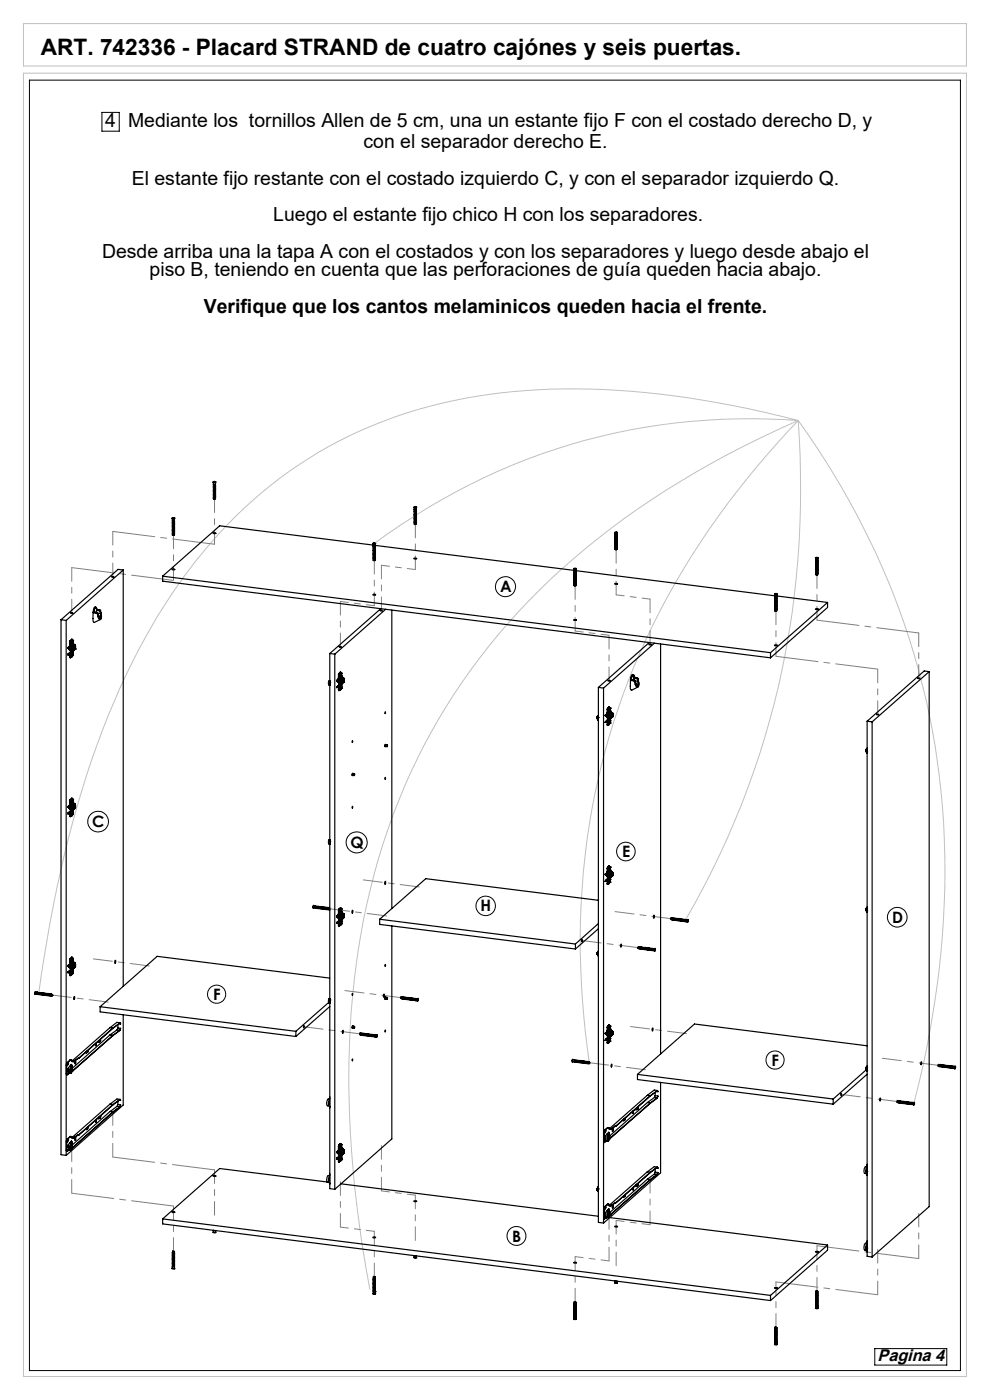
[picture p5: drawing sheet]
<svg xmlns="http://www.w3.org/2000/svg" width="210mm" height="297mm" viewBox="0 0 210 297" stroke-linecap="round" stroke-linejoin="round" font-family="sans-serif">
<defs><g id="words">
<text font-size="4.8" x="8.7" y="11.6">ART. 742336 - Placard STRAND de cuatro cajónes y seis puertas.</text>
<g font-size="4.1">
<text x="22.3" y="26.9">4</text>
<text x="27.2" y="26.9">Mediante los tornillos Allen de 5 cm, una un estante fijo F con el costado derecho D, y</text>
<text x="77.1" y="31.4">con el separador derecho E.</text>
<text x="28" y="39.2">El estante fijo restante con el costado izquierdo C, y con el separador izquierdo Q.</text>
<text x="58" y="47">Luego el estante fijo chico H con los separadores.</text>
<text x="21.6" y="54.7">Desde arriba una la tapa A con el costados y con los separadores y luego desde abajo el</text>
<text x="31.7" y="58.6">piso B, teniendo en cuenta que las perforaciones de guía queden hacia abajo.</text>
<text x="43.2" y="66.3">Verifique que los cantos melaminicos queden hacia el frente.</text>
</g>
<text font-size="3.6" x="186.1" y="288.8">Pagina 4</text>
<g font-size="3.3">
<text x="106.1" y="125.6">A</text>
<text x="19.6" y="175.5">C</text>
<text x="74.3" y="179.9">Q</text>
<text x="132" y="181.8">E</text>
<text x="101.9" y="193.3">H</text>
<text x="189.2" y="195.7">D</text>
<text x="45.2" y="212.1">F</text>
<text x="163.7" y="226">F</text>
<text x="108.6" y="263.4">B</text>
</g>
</g></defs>
<path d="M5 15.5h200v276.5h-200zM5 5h200v9h-200zM169.3 89.2a132 132 0 0 0-90 26.1M169.3 89.2a161.7 161.7 0 0 1 30.2 113.5 211.2 211.2 0 0 1-5.7 31.7M169.3 89.2a180.2 180.2 0 0 0-54.9 36 132 132 0 0 0-37.8 72.8 196.2 196.2 0 0 0-.5 60.8l1.1 7.3 1.3 7.5M169.3 89.2a168.3 168.3 0 0 0-37.1 58.1 156.9 156.9 0 0 0-7.6 74.9l.4 3.4M169.3 89.2a181.9 181.9 0 0 0-55.1-6.5 99.1 99.1 0 0 0-48.9 14.7 99.9 99.9 0 0 0-32 33.4 174.4 174.4 0 0 0-18.8 47.1 300.1 300.1 0 0 0-6.2 32.6M169.3 89.2a181.9 181.9 0 0 1-23.9 106" fill="none" stroke="#c0c0c0" stroke-width=".21"/>
<g fill="none" stroke="#000" stroke-width=".21">
<path d="M6.2 17h197.5v273.8h-197.5zM21.6 23.8h3.7v4h-3.7zM185.6 286.1h15.2v3.5h-15.2z"/>
<circle cx="107.2" cy="124.5" r="2.12"/>
<circle cx="20.8" cy="174.3" r="2.19"/>
<circle cx="75.7" cy="178.7" r="2.23"/>
<circle cx="103" cy="192.2" r="2.07"/>
<circle cx="132.8" cy="180.7" r="1.98"/>
<circle cx="190.3" cy="194.6" r="2.09"/>
<circle cx="46" cy="210.9" r="1.93"/>
<circle cx="164.4" cy="224.9" r="1.94"/>
<circle cx="109.5" cy="262.2" r="2"/>
</g>
<g fill="none" stroke="#808080" stroke-width=".21" stroke-dasharray="15.2 1.3 1.3 1.3" stroke-dashoffset="12.3">
<path d="M23.9 112.7v9.6M36.8 113.5v9.6M45.5 105.8v9.7M79.4 118.9v9.6M80.9 119.9v9.6M88.1 111.2v9.6M130.7 116.6v9.6M15.2 120.4v9.6M72.2 127.6v9.6M122 124.3v9.6M129.2 134.8v9.6M137.9 127.1v9.6"/>
<path d="M164.6 129.6v9.6M173.3 121.9v9.7M186.2 142v9.6M194.9 143.9v-9.6M15.2 253.1v-9.6M23.9 245.5v-9.7M45.5 257.8v-9.6M80.9 252.6v-9.6M137.9 259.8v-9.6M36.8 265.5v-9.6M72.2 260.3v-9.6M79.4 270.8v-9.6"/>
<path d="M88.1 263.2v-9.7M122 276.2v-9.6M129.2 267.5v-9.6M130.7 268.5v-9.6M173.3 273.9v-9.6M186.2 274.7v-9.6M194.9 267v-9.6M164.6 281.6v-9.6"/>
</g>
<path d="M45.5 115.5l-21.6-2.8M36.8 123.1l-21.6-2.7M164.6 139.2l21.6 2.8M194.9 134.3l-21.6-2.7M36.8 255.9l-21.6-2.8M45.5 248.2l-21.6-2.7M164.6 272l21.6 2.7M173.3 264.3l21.6 2.7" fill="none" stroke="#808080" stroke-width=".21" stroke-dasharray="15.2 1.3 1.3 1.3" stroke-dashoffset="6.3"/>
<path d="M70.1 192.8l11.9 1.5M77.1 186.7l11.8 1.5M142.3 194.9l-11.9-1.5M11.1 211.1l11.9 1.5M19.8 203.4l11.9 1.5M76.3 219.3l-11.8-1.5M85 211.6l-11.8-1.5M133.8 217.8l11.8 1.5M135.4 201l-11.9-1.5M125.1 225.5l11.8 1.4M190.3 233.7l-11.9-1.5M199 226l-11.9-1.5" fill="none" stroke="#808080" stroke-width=".21" stroke-dasharray="15.2 1.3 1.3 1.3" stroke-dashoffset="11.2"/>
<path d="M79.4 128.5l-7.2-.9M88.1 120.8l-7.2-.9M122 133.9l7.2 .9M130.7 126.2l7.2 .9M88.1 253.5l-7.2-.9M130.7 258.9l7.2 .9M79.4 261.2l-7.2-.9M122 266.6l7.2 .9" fill="none" stroke="#808080" stroke-width=".21" stroke-dasharray="15.2 1.3 1.3 1.3" stroke-dashoffset="13.5"/>
<g fill="none" stroke="#000" stroke-width=".25">
<path d="M36.5 109.9h.6l-.4 .1zM36.5 110h.6M36.5 110l.1 .4 .4-.1M36.6 110.4l.3 .1M36.6 113.4h-.1M36.6 110.4v.1M36.6 110.6v.2M36.6 110.9v.2M36.6 111.2v.2M36.6 111.5v.2M36.6 111.8v.2M36.6 112v.3"/>
<path d="M36.6 112.4v.2M36.6 112.6v.3M36.6 112.9v.2M36.6 113.2v.2M36.7 109.9h.1M36.7 109.9l.2 .1M36.7 109.9v.1M36.8 109.9l.1 .1M36.8 109.9v.1M36.9 110.5l-.4 .1 .1-.1M36.9 110.5h-.2M36.9 112.9l.1 .2-.5 .1 .1-.1"/>
<path d="M36.9 112.6l.1 .2-.5 .1h.1M36.9 112.3l.1 .2-.5 .1h.1M36.9 112l.1 .2-.5 .1h.1M36.9 111.8l.1 .1-.5 .1h.1M36.9 111.5l.1 .2h-.5h.1M36.9 111.2l.1 .1-.5 .1h.1M36.9 110.9l.1 .2-.5 .1 .1-.1M36.9 110.6l.1 .2-.5 .1 .1-.1M36.9 113.1v.3h-.2M36.9 112.9v.1l-.2 .1M36.9 112.6v.1l-.2 .2M36.9 112.3v.2l-.2 .1"/>
<path d="M36.9 112v.2l-.2 .1M36.9 111.7v.2l-.2 .1M36.9 111.4v.2l-.2 .1M36.9 111.1v.2l-.2 .1M36.9 110.8v.2l-.2 .1M36.9 110.4v.3l-.2 .1M36.9 113.2l.1 .2-.5 .1 .1-.1M36.9 113.4v.2l-.3-.1M37 110.4l-.1 .1M37 110v.3M45.2 102.3h.1M45.2 105.5l.4-.1v-.2l.2 .1-.2 .2z"/>
<path d="M45.2 104.3l.4-.1v-.1l.2 .1-.4 .2zM45.2 113.1l.5-.1 .1 .2h-.3h-.3zM45.2 102.2l.6 .1h-.5zM45.3 105.8h.1M45.3 102.3h.4M45.3 102.7h.4M45.3 102.3v.4M45.3 102.7v.1M45.3 102.8h.3M45.3 102.8v.1M45.3 102.9v.2M45.3 103.2v.2"/>
<path d="M45.3 103.5v.2M45.3 103.8v.2M45.3 104.1v.2M45.3 104.4v.2M45.3 104.7v.2M45.3 104.9v.3M45.3 105.2v.3M45.3 105.5v.3M45.3 105.8v.1M45.4 102.2h.1M45.4 102.2l.2 .1M45.4 102.2v.1"/>
<path d="M45.5 102.2l.1 .1M45.5 102.2v.1M45.6 102.8l-.4 .1h.1M45.6 102.8l-.3 .1M45.6 104.9v.3h-.4h.1M45.6 104.7l.1 .1-.5 .1h.1M45.6 104.4v.2h-.4h.1M45.6 103.8v.2l-.4 .1 .1-.1M45.6 103.5l.1 .2h-.5h.1M45.6 103.2l.1 .2-.5 .1 .1-.1M45.6 102.9v.2l-.4 .1 .1-.1M45.6 105.5v.2l-.3 .1"/>
<path d="M45.6 104.9v.2l-.3 .1M45.6 104.6v.2l-.3 .1M45.6 104.3v.2l-.3 .1M45.6 103.7v.3h-.3M45.6 103.4v.3h-.3M45.6 103.1v.3h-.3M45.6 102.8v.2l-.3 .1M45.6 105.5v.3h-.4h.1M45.6 102.8h.1M45.6 105.8v.1h-.3M45.7 102.3v.4M45.7 102.7l-.1 .1"/>
<path d="M45.8 102.3h-.1M79.1 115.2h.4l.2 .1-.4 .1zM79.1 115.3h.6M79.2 115.4v.3h.4M79.2 115.7v.1M79.2 115.6l-32.6-4.1-12.1 10.7M79.2 118.8h-.1M79.2 115.8h.3M79.2 115.8v.1M79.2 116v.2M79.2 116.3v.2M79.2 116.6v.2"/>
<path d="M79.2 116.8v.2M79.2 117.1v.2M79.2 117.4v.2M79.2 117.7v.2M79.2 118v.2M79.2 118.3v.2M79.2 118.6v.2M79.2 118.9h.1M79.3 115.2h.1M79.3 115.2v.1M79.4 115.2v.1M79.5 115.8l-.1 .2-.3-.1h.1"/>
<path d="M79.5 115.8l-.3 .1M79.5 115.8h.1M79.6 118.3v.2h-.5h.1M79.6 118v.2h-.5h.1M79.6 117.7v.2l-.5 .1 .1-.1M79.6 117.4v.2l-.5 .1 .1-.1M79.6 117.1v.3h-.5l.1-.1M79.6 116.8v.2l-.5 .1 .1-.1M79.6 116.6v.2h-.5h.1M79.6 116.2v.3h-.5h.1M79.6 116v.2h-.5h.1M79.6 118.5l-.1 .2-.3 .1"/>
<path d="M79.6 118.2l-.1 .3h-.3M79.6 117.9l-.1 .2-.3 .1M79.6 117.6l-.1 .3h-.3M79.6 117.4l-.1 .2h-.3M79.6 117l-.1 .3h-.3M79.6 116.8l-.1 .2h-.3M79.6 116.5l-.1 .2-.3 .1M79.6 116.2l-.1 .2-.3 .1M79.6 115.8l-.1 .3-.3 .1M79.6 118.6v.2h-.4M79.6 118.8l-.1 .2-.3-.1M79.6 115.7l-.1 .1"/>
<path d="M79.6 115.4v.3M79.6 115.7l42.1 5.3M87.8 118.4l.6 .1-.4 .1zM87.8 107.6h.6l-.5 .1zM87.8 107.6l.5 .1M87.8 110.8h.4v-.2l.2 .1-.3 .2zM87.8 109.4l.4-.1v-.2l.2 .2-.3 .1zM87.8 111.1h.1M87.8 107.7l.1 .4h.4M87.9 108.1h.1M87.9 108.1l.3 .1M87.9 108.1v.1"/>
<path d="M87.9 108.3v.2M87.9 108.6v.2M87.9 108.9v.2M87.9 109.1v.3M87.9 109.5v.2M87.9 109.7v.3M87.9 110v.2M87.9 110.6v.2M87.9 110.9v.2M87.9 111.2h.1M88 107.6h.1M88 107.6l.1 .1"/>
<path d="M88.1 107.6h.1M88.2 107.6l-.1 .1M88.2 108.2l-.4 .1 .1-.1M88.2 108.2h-.3M88.2 110.3l.1 .2-.5 .1 .1-.1M88.2 110l.1 .2-.5 .1 .1-.1M88.2 109.7l.1 .2-.5 .1h.1M88.2 109.5l.1 .1-.5 .1h.1M88.2 108.9l.1 .1-.5 .1h.1M88.2 108.6l.1 .2h-.5h.1M88.2 108.3l.1 .1-.5 .1h.1M88.2 110.8v.3h-.3"/>
<path d="M88.2 110.3v.2l-.2 .1-.1-.3M88.2 110v.2h-.3M88.2 109.7v.2l-.3 .1M88.2 109.4v.2l-.3 .1M88.2 108.8v.2l-.3 .1M88.2 108.5v.2l-.3 .1M88.2 108.1v.3l-.3 .1M88.2 110.9l.1 .2-.5 .1 .1-.1M88.2 108.1v.1M88.2 111.1v.2l-.3-.1M88.3 107.7v.4M88.3 108.1h-.1"/>
<path d="M88.4 107.6l-.1 .1M130.4 113h.6zM130.4 113l.1 .1M130.4 115.9l.4-.1v-.1l.2 .1-.2 .1zM130.4 114.8l.4-.1v-.2l.2 .1-.4 .2zM130.5 115h.1M130.5 113.1h.4M130.5 113.4h.4M130.5 113.1v.3M130.5 113.4v.1M130.5 116.5h.1M130.5 113.5h.3"/>
<path d="M130.5 113.5v.1M130.5 113.7v.2M130.5 113.9v.3M130.5 114.2v.3M130.5 114.5v.3M130.5 114.8v.2M130.5 115.1v.2M130.5 115.4v.2M130.5 115.7v.2M130.5 116v.2M130.5 116.3v.2M130.6 113h.1"/>
<path d="M130.7 112.9l-.1 .1M130.7 112.9v.1M130.8 113.5l-.4 .1h.1M130.8 113.5l-.3 .1M130.8 116v.2h-.4h.1M130.8 115.4v.2l-.4 .1 .1-.1M130.8 115.1l.1 .2-.5 .1 .1-.1M130.8 114.2v.3h-.4h.1M130.8 113.9l.1 .2-.5 .1h.1M130.8 113.7l.1 .1-.5 .1h.1M130.8 116.2v.2l-.3 .1M130.8 115.9v.2l-.3 .1"/>
<path d="M130.8 115.3v.3h-.3M130.8 115v.2l-.3 .1M130.8 114.8v.2h-.3M130.8 114.2v.2l-.3 .1M130.8 113.9v.2l-.3 .1M130.8 113.5v.2l-.3 .2M130.8 116.3l.1 .1-.5 .1h.1M130.8 114.8v.2l-.3 .1M130.8 113.5h.1M130.8 116.5l-.1 .2-.2-.1M130.9 113.1v.3M130.9 113.4l-.1 .1"/>
<path d="M131 113l-.1 .1M173 118.3l.6 .1-.3 .1zM173 118.4h.5M173 119h.1M173 118.4l.1 .4h.4M173.1 118.8l.3 .1M173.1 118.8v.2M173.1 119v.2M173.1 119.3v.2M173.1 119.6v.2M173.1 119.9v.2M173.2 118.3v.1"/>
<path d="M173.3 118.3h.1h-.2M173.3 118.3h-.1M173.3 118.3v.1M173.4 118.9l-.3 .1M173.4 118.9l-.4 .1M173.4 118.9h.1M173.4 119.9l.1 .1-.5 .2 .1-.1M173.4 119.6l.1 .2-.5 .1 .1-.1M173.4 119.3l.1 .2-.5 .1 .1-.1M173.4 119l.1 .2-.5 .1 .1-.1M173.4 119.8v.2l-.3 .1M173.4 119.6v.1l-.3 .1"/>
<path d="M173.4 119.2v.3h-.3M173.4 118.8v.3l-.3 .1M173.5 118.4v.4M173.5 118.8l-.1 .1M173.6 118.4h-.1M12.9 131.5l1.1 .1M12.9 131.5v113.5l1.1 .1M14 131.6v113.5M14.4 137.4l.3 .3M14.4 138.9l.1-.2v.2M14.4 138.9h.1M14.4 137.4h.1"/>
<path d="M14.5 137.5v.1M14.5 137.4v.1M14.5 138.7h.1zM14.5 137.6h.1M14.6 137.6l.1 .1M14.7 138.7h.1M14.6 138.7h.1M14.7 137.7v.1M14.7 138.6h.1M14.7 137.7h.1M14.7 138.6v.1M14.7 137.8h.2"/>
<path d="M14.7 137.1h.1M14.7 137.1l-.3 .3M14.7 138.6h.2M14.8 138.6v.1M14.8 138.6l-.1 .1M14.8 137.2l.1 .1M14.8 136.8l-.1 .3M14.8 139.4l.1 .2M14.8 138.4h.1M14.8 138.4l-.4 .5M14.8 137.1l-.3 .3M14.8 137.2l-.3 .3"/>
<path d="M14.8 136.8h.1M14.8 138.6l-.3 .3M14.8 136.2h.1M14.8 136.2v.6M14.8 138.7v.7M14.8 139.4h.1M14.9 138.6l-.1 .1M14.9 138.4h-.1M14.9 136.8l-.1 .3M14.9 137.8h.1M14.9 138.6h.1M14.9 135.9l-.1 .3"/>
<path d="M14.9 138.4l-.2 .2M14.9 137.3l-.4 .3M14.9 137.3h.1M14.9 138.4h.1M14.9 135.9h.1M14.9 138.5l-.2 .1M14.9 137.8v.2l.1 .1M14.9 139.3l.1 .1M14.9 139.3h.1M14.9 138.6v.1M14.9 136.2v.6M14.9 138.7v.7"/>
<path d="M15 130l.4 .1zM15 135.9l-.1 .3M15 136l-.1 .2M15 137.3v.1M15 136v.1M15 138h.1M15 137.3l-.4 .3M15 138l.1 .1M15 138.4h.1M15 138.5v.2M15 139.4h.1M15 138.4h-.1v.2"/>
<path d="M15 139.3v.1M15 136.8l-.2 .4M15 136.8l-.1 .5M15 136.1h.1M15 136.1l-.1 .1M15 138.7h-.1M15 139.3h.1M15 138.7h.1M15 139.3l.1 .1M15 137.4l-.3 .3M15 138.1h.1M15 136.1v.7"/>
<path d="M15 138.7v.6M15 136.8h.1M15.1 138.4h-.1M15.1 138.5v.2M15.1 138.1h.1M15.1 136.8l-.1 .5M15.1 136.8h.1M15.1 136.1l.1 .1M15.1 136.1h.1M15.1 138.7h.1M15.1 139.4h.1M15.1 139.3v.1"/>
<path d="M15.1 136.1v.7M15.1 138.7v.6M15.1 138.4l.1 .3M15.2 138.2h.1M15.2 138.2l-.3 .2M15.2 138v.2M15.2 136.8l-.2 .6M15.2 137.7l-.2 .3M15.2 137.7v.1M15.2 138.1l-.3 .4M15.2 135.6h.1M15.2 139.3h-.1"/>
<path d="M15.2 139.3l-.1 .1M15.2 136.2v.6M15.2 137.7h.1M15.2 138.7v.6M15.2 137.8h.1M15.2 137.8l-.2 .2M15.2 138.1h.1M15.2 135.6l-.3 .3M15.2 136.6l.1 .2M15.2 139l.1 .1M15.2 137.8l.1 .1M15.2 137.9v.2"/>
<path d="M15.2 136.6h.1M15.2 139h.1M15.2 138.9l.1 .1M15.2 138v.1M15.2 137.9l-.1 .2M15.3 135.6v.2M15.3 139.2v.1M15.3 139.3l-.3 .3-.1-.2M15.3 135.7v.1M15.3 138.7h.1M15.3 136.4h.1M15.3 135.6l-.3 .3"/>
<path d="M15.3 135.7l-.3 .3M15.3 136.1l-.1 .3 .1-.3 .1 .2M15.3 135.8h.1M15.3 138.5l-.1 .2M15.3 136.1l.2 .2-.2 .3zM15.3 138.2l-.2 .2M15.3 136.7h-.1M15.3 139l-.1 .1M15.3 138.2l-.3 .2M15.3 136.4v.1M15.3 137.8v.4M15.3 138.6h.1l-.1 .1"/>
<path d="M15.3 138.6v.1M15.3 136.5h.1M15.3 136.3v.1M15.3 136.3h.1M15.3 137.9l-.2 .2M15.3 137.6l.2 .1-.2 .3zM15.3 138.4l.2 .2-.2 .4zM15.3 138.6l.1-.2-.2 .3M15.3 136.1v.2M15.3 138.5v.3M15.3 135.8l.1 .1M15.3 138.8h.1"/>
<path d="M15.3 138.5h.1M15.3 136.1v.1M15.3 135.8l-.3 .3M15.4 137.5l.1 .3-.2 .2zM15.4 136.5l-.1 .3-.1-.2M15.4 138.8l-.1 .3-.1-.1M15.4 135.9h.1M15.4 136.5h.1M15.4 136.3l-.1 .1M15.4 136.2l-.1 .1M15.4 135.9l-.3 .2M15.5 138.5v-.4v.4"/>
<path d="M15.5 136.5l.2 .3M15.5 139.1h.1M15.5 138.5h.1M15.5 135.9v.6M15.5 139.1l-.3 .2M15.5 138.5v.6M15.5 135.9l-.3 .3M15.5 136.5h.1M15.5 136.5l.1 .2M15.5 136.5v.1M15.5 136.6l.1 .1M15.5 136.6h.1"/>
<path d="M15.6 136.7l.1 .1M15.6 137.2h.1M15.6 137.2v.8M15.6 138l-.7 .6M15.6 136.7h.1M15.7 137.9l-.1 .1M15.7 136.7v.1M15.7 137.9l-.8 .7M15.7 137.2v.7M15.7 137.9h.1M15.7 137.2h.1M15.7 136.7h-.1"/>
<path d="M15.7 137.2l.1 .1M15.7 136.8h.1M15.7 136.8l-1 .9M15.8 136.8l-1.1 1M15.8 136.8h.1M15.8 137.9h-.1M15.8 137.3v.6M15.9 137.3l-.1 .4M15.9 137.3v.4zM15.9 137.3l-.1 .3M15.9 136.8v.1M15.9 136.9v.1"/>
<path d="M15.9 136.9h.1M15.9 136.8l-1 1M15.9 136.9l-.3 .3M15.9 137l-.2 .2M15.9 137h.1M15.9 137l.1 .1-.2 .2M16 137.7h.1M16 137.7l-.3 .2M16 137.1v.6M16 137.7l-.2 .2M19.8 129.9l-.1 1.3a.57 .57 0 0 0 .3 .8l1.3-.6M19.8 129.9h.1"/>
<path d="M19.8 130l.7 .1M19.8 129.9v.1M19.9 129.9h.1M19.9 129.9l-.1 .1M19.9 129.9l.6 .1M20 129.9h.1M20 129.9l.6 .1M20 129.9h-.1M20.4 128.9a1.15 1.15 0 0 0-.6 1M20.4 128.9h.1M20.4 128.9l.1 .5M20.4 128.9l-.1-.1a.6 .6 0 0 0-.5 .8v.3"/>
<path d="M20.5 129.5v.5M20.5 129.5l.6 .1M20.5 129.4v.1M20.5 129.4l.6 .1M20.5 130.1h.1M20.5 129.4v-.4a.64 .64 0 0 0-.6 .9M20.5 130v.1M20.5 130l.2 .1M20.5 129.4h.1M20.5 129.4l.7 .1M20.6 129.4l.6 .1M20.6 129.4h.1"/>
<path d="M20.6 130l.1 .1M20.6 130h.1M20.6 130h-.1M20.6 130.1l.2 .7M20.7 130.1l.1 .7M20.7 130.1h-.1M20.7 130.1h.1M20.7 130.1l.1 .5M20.7 130.1l.6 .1M20.8 130.8h.1M20.8 130.8l.2 .5 .3 .1M20.8 130.6l.4 .5"/>
<path d="M20.8 130.6h.1M21.1 129.6h.1M21.1 129.5l.2 .1M21.1 129.5v.1M21.1 129.5h.1M21.2 129.5l.1 .1M21.2 129.5h.1M21.2 129.6l.1 .6M21.3 129.6l.1 .6M21.3 129.6h-.1M21.3 129.6h.1M21.3 129.6l.1 .5"/>
<path d="M21.3 130.2l.1 .6-.3 .3M21.4 130.1v.6a.29 .29 0 0 1 0 .3 .29 .29 0 0 1-.3 .1l-.3-.5M21.4 130.1l-.1 .1M21.4 130.2l.1 .9-.2 .3M21.4 130.2v1.1h-.2l-.4-.5M21.4 130.2h.1M23.7 122.3l.4 .1zM26.1 120.9v88.3M26.1 120.9l-12.1 10.7M26.1 120.9l-1.1-.1-12.1 10.7M34.5 122.2l128.9 16.3M34.5 122.2v1.1l128.9 16.3"/>
<path d="M36.5 120.8l.3-.1 .3 .1zM70 138.6v113.6l1 .1M70 138.6l1 .2M71 138.8v113.5M72 137.2h.4zM79.1 126.1h.6zM80.7 129.5l.4 .1zM80.8 129.1l-10.8 9.5M81.8 129.3l-10.8 9.5M83.1 129.4v63.3M121.7 131.5h.6l-.5 .1zM121.7 120.7l.1 .1"/>
<path d="M121.7 124.2h.1M121.7 120.6l.6 .1-.5 .1zM121.7 120.8v.3h.5M121.8 120.8h.4M121.8 121.1l.3 .1M121.8 123.6l-.1 .3h.4v-.3M121.8 123.4v.2l.4-.1-.1-.1M121.8 123.1l-.1 .2M121.8 122.5l-.1 .3 .4-.1v-.2M121.8 122.2l-.1 .3 .5-.1-.1-.2M121.8 121.9v.3l.4-.1-.1-.2M121.8 121.6v.3l.4-.1-.1-.2"/>
<path d="M121.8 121.3l-.1 .3h.4v-.3M121.8 121.2l-.1 .1 .4-.1M121.8 123.9v.3M121.9 120.6h.1M121.9 120.6v.1M122 120.6v.1M122.1 121.2h-.3M122.1 122.8l.1 .1-.3 .2-.2-.1 .1-.2M122.1 123.9v.2l-.3 .1M122.1 123.6v.2l-.3 .1M122.1 123.3v.2l-.3 .1M122.1 123v.2l-.3 .1"/>
<path d="M122.1 122.7v.2l-.3 .1M122.1 122.4v.2l-.3 .1M122.1 122.1v.3h-.3M122.1 121.8v.2l-.3 .1M122.1 121.6v.1l-.3 .1M122.1 121.2v.3l-.3 .1M122.1 123.9l.1 .2-.5 .1h.1M122.1 123.1v.2h-.4M122.1 121.2h.1M122.1 124.2v.1l-.3-.1M122.2 120.8v.3M122.2 121.1l-.1 .1"/>
<path d="M122.2 121.1l42.2 5.3M122.3 120.7l-.1 .1M130.4 123.8h.4l.2 .1-.4 .1zM137.7 136.7h.4l-.3 .1zM137.7 136.3l-10.8 9.5M138.8 136.5l-10.8 9.5M140.1 136.6v87M163.4 138.5v1.1M164.3 136.9h.6zM164.3 126l.4-.1 .2 .1-.5 .1zM164.3 126l.1 .1M164.3 129.5h.1"/>
<path d="M164.4 126.1v.4M164.4 126.5h.1M164.4 126.5l.3 .1M164.4 126.5v.1M164.4 126.7v.2M164.4 127v.2M164.4 127.3v.2M164.4 127.6v.2M164.4 127.8v.3M164.4 128.2v.2M164.4 128.4v.3M164.4 128.7v.2"/>
<path d="M164.4 129v.3M164.4 129.3v.2M164.5 126h.1M164.5 126h.2M164.6 126h.1M164.7 126.6l-.4 .1 .1-.1M164.7 126.6h-.3M164.7 129v.3h-.4h.1M164.7 128.7v.3h-.4l.1-.1M164.7 128.4l.1 .2-.5 .1h.1M164.7 128.2v.2h-.4h.1M164.7 127.8v.3h-.4h.1"/>
<path d="M164.7 127.6v.2h-.4h.1M164.7 127.3l.1 .2h-.5h.1M164.7 127v.2h-.4h.1M164.7 126.7v.2l-.4 .1 .1-.1M164.7 129.3v.2h-.3M164.7 129v.2l-.3 .1M164.7 128.7v.2h-.3M164.7 128.4v.2l-.3 .1M164.7 128.1v.2l-.3 .1M164.7 127.8v.2l-.3 .1M164.7 127.5v.2l-.3 .1M164.7 127.2v.2l-.3 .1"/>
<path d="M164.7 126.9v.2l-.3 .1M164.7 126.5v.3l-.3 .1M164.7 129.5v.2l-.3-.1M164.8 126.5l-.1 .1M164.8 126.1v.4h-.4M164.8 126.4l10.7 1.4M164.9 126l-.5 .1M173 129.2h.6l-.4 .1zM173 121.3l.4-.1v-.2l.2 .1zM173 121.6h.1M173.1 121.8l-.1 .1M173.1 120.2v.2"/>
<path d="M173.1 120.5v.2M173.1 120.8v.2M173.1 121.1v.2M173.1 121.4v.2M173.1 121.6v.2M173.4 120.8l.1 .1-.5 .1h.1M173.4 120.5l.1 .1-.5 .2 .1-.1M173.4 120.2l.1 .2h-.5h.1M173.4 121.6v.1l-.3 .1M173.4 121.3v.2l-.3 .1M173.4 120.7v.2l-.3 .1M173.4 120.4v.2l-.3 .1"/>
<path d="M173.4 120.1v.2l-.3 .1M173.4 121.6l.1 .2-.5 .1 .1-.1M173.4 121.4l.2 .1-.2 .1h-.4M173.4 121.8v.2l-.3-.1M175.5 127.8l-12.1 10.7M175.5 127.8v1.1l-12.1 10.7M69.7 145l.1 .2 .2-.1M69.7 144.7v.1M69.7 145h.1M69.7 144.7h.1M69.7 145.1h.1M69.8 144.7l-.1 .1"/>
<path d="M69.8 144.6l-.1 .1M69.8 145.3h.2M69.8 144.5v.2h-.1M69.8 144.5h.1M69.8 145.1h.1M69.8 145.3h.1M69.8 144.6h.2l-.2 .1M69.8 145.1v.2M69.8 144.8h.1M69.8 144.8l-.1 .2M69.9 144.6l-.1 .2M69.9 144.8l-.2 .2"/>
<path d="M69.9 144.6v.2M70 144.8h.1M70 144.4l-.2 .1M70 144.8h-.1M70 145.2l-.2 .1M70 144.9l-.2 .2M70 144.9l-.3 .2M71.4 144.4l.3 .3M71.4 144.4h.1M71.4 145.8l.1 .1M71.5 144.5h.1M71.5 145.7h.1"/>
<path d="M71.5 144.4v.1M71.5 145.7v.2M71.5 145.7l-.1 .1M71.6 144.5l.1 .1M71.6 145.7h.1M71.7 145.6h.1M71.7 144.7h.1M71.7 145.7h-.1M71.7 144.6v.1M71.7 145.6v.1M71.7 144.7l.3 .3M71.7 145.6l-.1 .1"/>
<path d="M71.7 145.5v.1M71.7 144.7h.2M71.7 144l.1 .1M71.7 144l-.3 .4M71.7 145.6h.2M71.7 145.5l.2 .1M71.8 145.6l-.1 .1M71.8 144.2h.1M71.8 143.8l-.1 .2M71.8 145.6v.1M71.8 146.3l.1 .2M71.8 145.6l-.2 .1"/>
<path d="M71.8 146.3h.1M71.8 143.2v.6M71.8 145.7v.6M71.8 144.1l-.3 .3M71.8 144.2l-.3 .3M71.8 145.6l-.3 .3M71.8 143.2h.1M71.8 143.8h.1M71.8 145.7h.1M71.9 145.4l-.4 .3M71.9 143.8l-.1 .3M71.9 144.7v.1"/>
<path d="M71.9 145.3h.1M71.9 145.6v.1M71.9 145.4l-.5 .4M71.9 143.2v.6M71.9 145.3v.3M71.9 145.7v.6M71.9 144.2l-.4 .3M71.9 144.2h.1M71.9 145.4l-.2 .1M71.9 142.9v.3M71.9 145h.1M71.9 145.6h.1"/>
<path d="M71.9 142.9l-.1 .3M71.9 144.8v.1M71.9 145.4v.2M71.9 143.7l-.1 .5M71.9 144.2l.1 .2M71.9 145.4h.1M71.9 146.3l.1 .1M71.9 143.7h.1M71.9 143.1h.1M71.9 145.7h.1M71.9 146.3h.1M71.9 143.1v.6"/>
<path d="M71.9 144.2l-.3 .3M72 143l-.1 .1M72 145h.1M72 145.3h.1M72 143h.1M72 143.7l-.1 .5M72 145.7v-.3l.1 .3M72 146.3h.1M72 143.1v.6M72 145v.1M72 145.7v.6M72 144.4l-.3 .2"/>
<path d="M72 145.7h.1M72 143.1h.1M72 143.7h.1M72 146.3v.1M72 145.3v.1M72 143v.1M72.1 143.7l-.2 .5M72.1 143.7h.1M72.1 143.1h.1M72.1 146.3h.1M72.1 143.1v.6M72.1 145.7v.6"/>
<path d="M72.1 143v.1M72.1 143l.1 .1M72.1 145.4l.1 .3M72.1 145v.1M72.1 145.1l-.2 .3M72.2 143.7l-.2 .7M72.2 144.7h.1M72.2 145l-.1 .1M72.2 145.7h-.1M72.2 146.3h-.1M72.2 142.6h.1M72.2 143.1v.6"/>
<path d="M72.2 145.7v.6M72.2 144.7l-.3 .2M72.2 144.9v.2M72.2 145.7h.1M72.2 144.9v.1M72.2 145.7v.2M72.2 144.7l-.3 .3M72.2 145.1h.1M72.2 145.1l-.2 .2M72.2 142.7l.1 .1M72.2 145.9h.1M72.2 144.7l.1 .1"/>
<path d="M72.2 142.7l-.2 .3M72.2 144.7l-.2 .3M72.2 144.9l-.2 .2M72.2 145.6h.1M72.2 143.2h.1M72.3 143.1l-.1 .5M72.3 145.4l-.1 .3M72.3 145.6h.1l-.1 .6zM72.3 143.3h.1l-.1 .5zM72.3 145.1l-.3 .2M72.3 146.2l-.3 .3-.1-.2M72.3 143.1v.1"/>
<path d="M72.3 145.4v.2M72.3 144.8v.3M72.3 145.1l-.3 .3M72.3 144.8l-.3 .2M72.3 145.7h.1M72.3 145.8h.1M72.3 146h.1M72.3 143.5h.1M72.3 143.7h.1M72.3 142.8l-.1-.2-.3 .3M72.3 142.8h.1M72.3 145.6h-.1"/>
<path d="M72.3 143.2l-.1 .1M72.3 143.3v.4M72.3 145.7v.3M72.3 143.6h-.1M72.4 144.5l-.1 .4zM72.4 145.8h.1M72.4 143.5h.1M72.4 143.2v-.2l-.2 .4M72.4 144.5l.1 .2-.2 .3zM72.4 145.6l-.1-.2-.1 .3M72.4 142.8l.1 .1-.3 .2M72.4 142.8h.1"/>
<path d="M72.4 145.8l-.2 .1M72.4 143.5h-.1M72.4 142.8l-.4 .2M72.4 143.4l-.1 .4-.1-.2M72.4 145.8l-.1 .3-.1-.2M72.5 143.5v.2M72.5 146l-.4 .3M72.5 143.5v.3h.1M72.5 143.5h.1M72.5 146h.1M72.5 142.9v.6M72.5 145.4v.6"/>
<path d="M72.5 146l-.3 .3M72.5 145.1v.3zM72.5 143.5l.1 .1M72.5 143.7h.1M72.5 143.5v.1M72.6 143.7v.1M72.6 143.6v.1M72.6 143.6h.1M72.6 144.1v.1M72.6 144.1v.9M72.6 144.1l-.7 .7M72.6 145l-.7 .6"/>
<path d="M72.6 144.9v.1M72.6 143.6l.1 .1M72.6 144.2v.7M72.6 144.9h.1M72.6 144.2h.1M72.7 144.2h.1M72.7 144.9l-.8 .7M72.7 143.8h.1M72.7 143.7v.1M72.7 143.7l-.1 .1M72.7 143.8l-1 .9M72.7 143.8h.2"/>
<path d="M72.8 144.8l-.1 .1M72.8 144.2v.6M72.8 144.6v-.3v.3M72.9 143.8v.1M72.9 143.9h.1M72.9 144.2l-.1 .5zM72.9 143.8l-1 .9M72.9 143.9l-.3 .2M73 143.9l-.2 .3M73 143.9l-.4 .3M73 144.6l-.3 .3M73 144v.6"/>
<path d="M73 144.6l-.2 .2M74.8 157.2l-.1 .3zM81.7 151v.4zM81.8 158l-.1 .3 .4 .1M81.8 157.9l-.2 .2 .2 .3M81.8 158h.3M81.8 158l-.1 .1 .1 .3M82.2 158l-.1 .4zM82.2 158v.4M82.2 158v.1M126.6 152.4l.1 .1M126.6 152.4h.1"/>
<path d="M126.7 152.4v.1M126.7 152.4h.1M126.7 152.1v.1M126.7 152.1h.1M126.7 152.4l.1 .1M126.7 152.5h.2l-.1 .2M126.7 152.5h.1M126.8 152.5v.2M126.8 152.5l.1-.2-.1 .2M126.8 152v.1M126.8 152l-.1 .1M126.8 152l-.1 .2"/>
<path d="M126.8 151.9v.1M126.8 151.9l.1 .2h-.2M126.8 151.9h.1M126.9 152.7h-.1M126.9 152v.2M126.9 152.2l-.3 .2M126.9 152.3l-.2 .1M126.9 151.9v.4M126.9 152.2h.1M126.9 151.8l-.1 .1M126.9 145.8l1.1 .2M126.9 145.8v113.5l1.1 .2"/>
<path d="M126.9 152.6l-.1 .1M126.9 152.5h.1M126.9 152.2v.1M128 146v113.5M128.4 151.7l.2 .3M128.4 153.2h.1M128.4 151.8h.1M128.4 151.7v.1M128.4 153.2v.1M128.4 153.1h.1M128.4 151.9h.1M128.4 153.1h.2"/>
<path d="M128.4 151.8v.1M128.5 153.1l-.1 .1M128.5 153.1h.1M128.5 151.9h.1M128.6 152h.1M128.6 151.9l.1 .1M128.6 152l.4 .4M128.6 153h.1M128.6 153.1h.1M128.7 152.1h.1M128.7 153l-.3 .3M128.7 152.9h.1"/>
<path d="M128.7 152v.1M128.7 152.9v.1M128.7 153h.1M128.7 152.9l-.1 .2M128.7 151.4h.1M128.7 151.4l-.3 .3M128.8 151.5l.1 .2M128.8 153v.1M128.8 153l-.1 .1M128.8 151.4l-.4 .4M128.8 151.5l-.4 .4M128.8 153l-.4 .3"/>
<path d="M128.8 151.2l-.1 .2M128.8 153.7l.1 .2M128.8 152.8h.1M128.8 152.8l-.3 .3M128.8 150.5l.1 .1M128.8 150.5v.7M128.8 153.1v.6M128.8 151.2h.1M128.8 153.1h.1M128.8 153.7h.1M128.8 152.1h.1M128.8 153l.1 .1"/>
<path d="M128.8 152.8l-.1 .1M128.9 151.2l-.1 .2M128.9 152.3v.1M128.9 153h-.1M128.9 153.7v.2M128.9 150.2l-.1 .3M128.9 150.6v.6M128.9 152.1v.2M128.9 153.1v.6M128.9 151.7l-.4 .2M128.9 151.7h.1M128.9 150.2h.1"/>
<path d="M128.9 151.1l-.1 .4M128.9 153.7v.1M128.9 151.1h.1M128.9 153.7h.1M128.9 153v.1M128.9 150.5v.6M128.9 152.4h.1M128.9 144.4h.5zM128.9 150.2v.4M128.9 150.4v.1M128.9 150.4l.1 .1M128.9 151.7l-.3 .2"/>
<path d="M129 152.4h.1M129 152.7h.1M129 152.9v.2M129 152.7l-.6 .5M129 152.7l-.3 .2M129 153.7l-.1 .1M129 151.1l-.1 .6M129 150.5h.1M129 150.5h-.1M129 153.1h-.1M129 153.7h.1M129 153.1h.1"/>
<path d="M129 150.5v.6M129 152.4v.1M129 153.1v.6M129 152.5h.1M129 151.7l-.3 .3M129 151.1h.1M129 152.7l-.1 .3M129 152.9l.1 .2M129.1 151.1l-.2 .6M129.1 151.1h.1M129.1 150.5h.1M129.1 153.1h.1"/>
<path d="M129.1 153.7h.1M129.1 150.5v.6M129.1 153.1v.6M129.1 152.8l.1 .3M129.2 152.5h.1M129.2 152.4v.1M129.2 152.5l-.3 .2M129.2 151.1l-.2 .6M129.2 152v.1M129.2 153.7h-.1M129.2 150h.1M129.2 152.1h.1"/>
<path d="M129.2 150.5v.6M129.2 152.3v.2M129.2 153.1v.6M129.2 152l-.3 .3M129.2 152.1l-.3 .3M129.2 152.5l-.5 .5M129.2 150l-.3 .2M129.2 151v.1M129.2 153.3h.1M129.2 152.1l.1 .1M129.2 153.1l.2-.4v.5M129.2 151h.1"/>
<path d="M129.2 152.1l-.2 .3M129.2 152.5l-.2 .2M129.2 152.3l-.2 .2M129.3 150v.2M129.3 153.6l-.4 .3M129.3 150.1v.1M129.3 150.7l-.1 .3M129.3 152.2v.3M129.3 153l-.1 .3M129.3 150.7v.2v-.2M129.3 152.5l-.3 .3M129.3 150.7h.1"/>
<path d="M129.3 150l-.4 .2M129.3 150.1l-.4 .3M129.3 152.2l-.3 .2M129.3 150.5l-.1 .3 .1-.4 .1 .4M129.3 152.8l-.1 .3M129.3 152.7l.1 .2-.2 .4zM129.3 153h.1M129.3 152.5h.1M129.3 151l-.1 .1M129.3 150.7v-.2v.2M129.3 152.9v.1M129.3 153.1v.1"/>
<path d="M129.3 152.9v.3M129.3 150.6v.1M129.3 153v.1M129.3 153.2h.1M129.3 151.9v.4zM129.3 150.4l.1 .2-.1 .4zM129.3 150.2h.1M129.3 150.2l-.3 .3M129.4 151.9l.1 .3-.2 .2zM129.4 150.7h-.1M129.4 150.6l-.1 .2M129.4 150.8l-.1 .4-.1-.2"/>
<path d="M129.4 153.2l-.1 .3-.1-.2M129.4 150.2v.1M129.4 150.2h.1M129.4 150.8h.1M129.4 153.2h.1M129.4 150.2l-.3 .3M129.4 150.3l.1 .8M129.4 153.4l-.2 .3M129.4 150.9l.2 .3M129.4 150.3h.1M129.4 150.9h.1M129.4 152.8h.1"/>
<path d="M129.4 153.4h.1M129.4 152.8v.6M129.4 150.3l-.2 .2M129.5 152.4l-.1 .4zM129.5 151h.1M129.5 150.8v.2M129.5 150.8l-.1 .1M129.5 151.1l.1 .1M129.6 151.5v.1M129.6 151.5v.9M129.6 151.5l-.7 .6M129.6 152.4l-.7 .6"/>
<path d="M129.6 152.3v.1M129.6 151l.1 .1M129.6 152.3l-.7 .7M129.6 151.6l.1 .7M129.6 152.3h.1M129.6 151.6h.1M129.6 151l-.1 .1M129.7 151.6l.1 .1M129.7 151.2h.1M129.7 151.1v.1M129.7 151.1l-.1 .1M129.7 151.2l-1 .9"/>
<path d="M129.8 152.2l-.1 .1M129.8 151.7v.5M129.8 151.2l-1.1 .9M129.8 151.2h.1M129.8 151.7v.3M129.9 151.7l-.1 .3M129.9 151.6v.5zM129.9 151.2v.1M129.9 151.3h.1M129.9 151.2l-1.1 .9M129.9 151.3l-.3 .2M129.9 151.3l.1 .1-.2 .3"/>
<path d="M129.9 151.3l-.3 .3M130 151.4v.6M130 152l-.3 .3M130 152l-.2 .2M133.7 144.2v1.4a.57 .57 0 0 0 .3 .8l1.3-.6M133.7 144.2l.1 .1M133.8 144.4l.7 .1M133.8 144.3h.1M133.8 144.3v.1M133.9 144.3h.1M133.9 144.3l-.1 .1M133.9 144.3l.6 .1"/>
<path d="M133.9 144.2h.1M133.9 144.2l.6 .1M133.9 144.2v.1M134.4 143.3h.1M134.4 143.3l-.1-.1a1.15 1.15 0 0 0-.5 1.1M134.4 143.9v.4M134.4 143.9h.7M134.5 143.8l-.1 .1M134.5 143.8l.6 .1M134.5 143.7l-.2-.6a.84 .84 0 0 0-.6 1.1M134.5 143.7l.6 .1M134.5 143.7h.1"/>
<path d="M134.5 144.5h.1M134.5 143.7l-.1-.3a.64 .64 0 0 0-.5 .9M134.5 144.4v.1M134.5 144.4l.2 .1M134.5 143.7v.1M134.5 144.3l.2 .1M134.5 144.3l.2 .2M134.5 144.3h.1M134.5 144.3v.1M134.6 144.5l.2 .7M134.7 144.5l.1 .6M134.7 144.5h-.1"/>
<path d="M134.7 144.5h.1M134.7 144.4v.1M134.7 144.4l.1 .6M134.7 144.5l.1 .5M134.7 144.5h.6M134.8 145.2h.1M134.8 145.2l.2 .5 .3 .1M134.8 145.1v.1M134.8 145h.1M135.1 143.9v.1M135.1 143.9l.1 .1M135.1 143.9h.1"/>
<path d="M135.1 143.8l.2 .1M135.1 143.8v.1M135.1 143.8h.1M135.1 144l.2 .5M135.2 144h-.1M135.2 144l.2 .5M135.3 143.9l.1 .7M135.3 143.9h.1M135.3 143.9l-.1 .1M135.3 144.5l.1 .5-.2 .4-.4-.4M135.4 144.5v.7a.28 .28 0 0 1-.2 .3 .28 .28 0 0 1-.3-.3l-.1-.2M135.4 144.5h-.1"/>
<path d="M135.4 144.6l.1 1-.2 .2M135.4 144.6v1l-.3 .1-.3-.6M135.4 144.6h.1M183.7 159.4v.1M183.7 159.3v.1M183.7 159.3h.1M183.7 159.4h.1M183.7 159.1h.1M183.7 159v.1M183.7 159h.1M183.7 159.5h.1M183.7 159.4l.1 .1"/>
<path d="M183.8 159.5v.2M183.8 159h.1M183.8 158.9l-.1 .2M183.8 158.9v.1M183.8 159l-.1 .1M183.8 158.8v.1M183.8 159.5h.1M183.8 159.7h.1M183.8 159l.1-.1-.1 .3M183.8 158.9v.2h-.1M183.8 158.8l.1 .1M183.8 158.9h.1"/>
<path d="M183.8 159.2h.1M183.8 159.2l-.1 .1M183.9 159.2l-.2 .1M183.9 159v.2M183.9 159.2h.1M183.9 159.2l-.2 .2M183.9 159.1v.1M183.9 158.7l-.1 .2M183.9 153l1.1 .1M183.9 153v113.5l1.1 .2M183.9 158.7l-.1 .1M183.9 159.6l-.1 .1"/>
<path d="M183.9 159.4l-.1 .1M183.9 159.3l-.1 .1M185 153.1v113.6M186 151.5l.4 .1-.3 .1zM194.6 143.9h.5zM197.1 142.5l-1.1-.2-12.1 10.7M197.1 142.5l-12.1 10.6M197.1 142.5v113.5l-12.1 10.7M14.4 171.1l.3 .3M14.4 172.6l.1-.2v.2M14.4 172.6h.1M14.4 171.1h.1"/>
<path d="M14.5 171.2v.1M14.5 171.1v.1M14.5 171.3h.1M14.6 172.4h.1M14.6 171.3l.1 .1M14.7 172.4h.1M14.7 171.4v.1M14.7 172.3h.1M14.7 171.4h.1M14.7 172.3v.1M14.7 172.3l-.1 .1M14.7 171.5h.2"/>
<path d="M14.7 170.8h.1M14.7 170.8l-.3 .3M14.7 172.3l.2 .1M14.7 172.3h.2M14.8 172.4v.1M14.8 172.3l-.1 .2M14.8 172.3l-.1 .1M14.8 170.9l.1 .1M14.8 170.5l-.1 .3M14.8 173.1l.1 .1M14.8 172.2h.1M14.8 172.2l-.4 .4"/>
<path d="M14.8 169.9v.6M14.8 172.5v.6M14.8 170.8l-.3 .3M14.8 170.9l-.3 .3M14.8 170.5h.1M14.8 172.4l-.3 .2M14.8 169.9h.1M14.8 173.1h.1M14.9 172.4l-.1 .1M14.9 172.1l-.1 .1M14.9 170.5l-.1 .3M14.9 171.5h.1"/>
<path d="M14.9 172.4h.1M14.9 169.6l-.1 .3M14.9 172.2l-.2 .1M14.9 172.1v.2M14.9 171l-.4 .3M14.9 171h.1M14.9 172.1h.1M14.9 169.6h.1M14.9 171.5v.2l.1 .1M14.9 173.1h.1M14.9 172.3v.2M14.9 169.9v.6"/>
<path d="M14.9 172.5v.6M15 169.6l-.1 .3M15 169.7l-.1 .2M15 171.7l.1 .1M15 171v.1M15 169.7v.1M15 171l-.4 .3M15 172.1h.1M15 172.3v.1M15 173.1h.1M15 170.5l-.2 .4M15 170.5l-.1 .5"/>
<path d="M15 169.8v.1M15 169.9h-.1M15 172.4l-.1 .1M15 172.4h.1M15 169.9v.6M15 171.8h.1M15 172.4v.7M15 171.1l-.3 .3M15 170.5h.1M15 169.8h.1M15 169.9h.1M15.1 172.1l-.1 .1"/>
<path d="M15.1 172.1h-.1M15.1 172.2v.2M15.1 171.8h.1M15.1 170.5l-.1 .5M15.1 169.9h.1M15.1 169.8v.1M15.1 169.8l.1 .1M15.1 172.4h.1M15.1 173.1h.1M15.1 169.9v.6M15.1 172.4v.7M15.1 172.2l.1 .2"/>
<path d="M15.2 171.9h.1M15.2 171.7v.2M15.2 171.9l-.3 .2M15.2 170.5l-.2 .6M15.2 171.4l-.2 .3M15.2 171.4v.1M15.2 171.9l-.3 .3M15.2 170.5h-.1M15.2 169.4h.1M15.2 173l-.1 .1M15.2 169.9v.6M15.2 171.4h.1"/>
<path d="M15.2 172.4v.6M15.2 171.5h.1M15.2 169.4l-.3 .2M15.2 170.4l.1 .1M15.2 172.7l.1 .1M15.2 171.5l.1 .1M15.2 170.4h.1M15.2 172.7h.1M15.2 170.3l.1 .1M15.2 172.6l.1 .1M15.2 171.5l-.2 .2M15.2 171.7l-.1 .1"/>
<path d="M15.3 169.4v.1M15.3 173h.1M15.3 173l-.3 .2-.1-.1M15.3 169.5h.1M15.3 172.4h.1M15.3 170.1h.1M15.3 169.4l-.3 .2M15.3 169.5l-.3 .2M15.3 169.9l-.1 .2 .2-.3-.1 .2M15.3 172.2l-.1 .3M15.3 169.8l.2 .2-.2 .4zM15.3 171.9l-.2 .2"/>
<path d="M15.3 170.4l-.1 .1M15.3 172.7l-.1 .1M15.3 170.1v.1M15.3 171.6v.3M15.3 171.9l-.3 .3M15.3 170.2h.1M15.3 170v.1M15.3 172.3l.1 .1h-.1M15.3 171.6l-.2 .2M15.3 171.3l.2 .1-.2 .3zM15.3 172.1l.2 .3-.2 .3zM15.3 172.3l.1-.2-.2 .4"/>
<path d="M15.3 169.9v.1M15.3 172.2v.4M15.3 169.5l.1 .1M15.3 169.9h.1M15.3 172.5v.1M15.3 172.2h.1M15.3 169.5l-.3 .3M15.4 171.3l.1 .3-.2 .2zM15.4 170.2l-.1 .4-.1-.2M15.4 172.5l-.1 .4-.1-.2M15.4 169.6h.1M15.4 170.2h.1"/>
<path d="M15.4 169.6l-.3 .2M15.5 172.2v-.4v.4M15.5 170.2l.2 .4M15.5 172.8h.1M15.5 172.2h.1M15.5 169.6v.6M15.5 172.8l-.3 .3M15.5 172.2v.6M15.5 169.6l-.3 .3M15.5 172.8l-.3 .2M15.5 170.2h.1M15.5 170.2l.1 .3"/>
<path d="M15.5 170.3h.1M15.5 170.3l.1 .1M15.5 170.2v.1M15.6 170.5l.1 .1M15.6 170.9l.1 .1M15.6 170.9v.8M15.6 170.9l-.7 .6M15.6 171.7l-.7 .6M15.6 170.4v.1M15.6 170.4h.1M15.7 171.7h-.1M15.7 170.4v.1"/>
<path d="M15.7 171.7l-.8 .7M15.7 171v.7M15.7 171.7h.1M15.7 171h.1M15.7 170.4l-.1 .1M15.7 170.5h.1M15.7 170.5v.1M15.7 170.5l-1 .9M15.8 170.6l-1.1 .9M15.8 170.6h.1M15.8 171.6l-.1 .1M15.8 171v.6"/>
<path d="M15.9 171l-.1 .3 .1-.2M15.9 171v.4zM15.9 170.6h.1M15.9 170.6v.1M15.9 170.6l-1 .9M15.9 170.6l-.3 .3M15.9 170.7l.1 .1-.2 .2M15.9 170.7l-.2 .3M16 171.4h.1M16 170.8v.6M16 171.4l-.3 .3M16 171.4l-.2 .2"/>
<path d="M69.7 178.7l.1 .2 .2-.1M69.7 178.7h.1M69.7 178.4h.1M69.7 178.5h.1M69.7 178.4v.1M69.7 178.8l.1 .2M69.7 178.8h.1M69.8 178.4h-.1M69.8 179l.2 .1M69.8 178.3l-.1 .1M69.8 178.2v.2M69.8 178.4l-.1 .1"/>
<path d="M69.8 178.2h.1M69.8 178.4h.1M69.8 179h.1M69.8 178.4l.2-.1-.2 .1M69.8 179h.2M69.9 178.4v.1M69.9 178.5l-.2 .2M69.9 178.6l-.2 .1M69.9 178.3v.2M70 178.5h.1M70 178.5l-.1 .1M70 178.1l-.2 .1"/>
<path d="M70 178.9l-.2 .1M70 178.6l-.2 .2M70 178.6l-.3 .2M74.8 171.1l-.1 .3zM74.9 164.1l-.1 .4h.3M74.9 164.1l-.2 .1 .1 .3M74.9 164.1h.3M74.9 164.1l-.1 .1 .1 .3M75.2 164.5h-.1M75.2 164.2l-.1 .3zM75.2 164.2l-.1 .1v.2M81.7 164.9v.4z"/>
<path d="M66.5 192.6h.4M66.6 192.2l-.1-.1-.1 .3v.2h.1M66.9 192.4l.2 .3 .1-.1M66.9 192.4l.3 .2M66.9 192.2h-.4v.4M67 192.3h-.1v.3v-.2M67.2 192.3l-.3 .1M67.3 192.3v-.1v.5l.2-.1M67.3 192.3v.3h.3M67.3 192.3h.2M67.6 192.4v-.2v.5h.2M67.6 192.4v.2l.2 .1"/>
<path d="M67.6 192.4h.2M67.9 192.4l-.1-.1v.5l.3-.1M67.9 192.4v.3h.2M67.9 192.4h.2M68.2 192.4v-.1l-.1 .5h.2M68.2 192.4v.3l.2 .1M68.2 192.4h.2M68.4 192.5v-.2a.28 .28 0 0 0 0 .3 .28 .28 0 0 0 .2 .2M68.4 192.5l.1 .3h.2M68.4 192.5h.3M68.7 192.5v-.1a.28 .28 0 0 0-.1 .3 .28 .28 0 0 0 .3 .2v-.1M68.7 192.5l.1 .3h.2"/>
<path d="M68.7 192.5h.3M69 192.5v-.1v.5h.2M69.3 192.6l-.3-.1 .1 .3 .2 .1M69.3 192.6v-.2v.5h.2M69.3 192.6l.1 .3h.2M69.3 192.6h.2M69.6 192.6v-.1v.5l.2-.1M69.6 192.6v.3h.2M69.6 192.6h.2M69.9 192.6v-.1l-.1 .4 .2 .2M69.9 192.6l.1 .3M69.9 192.6h.1"/>
<path d="M71.4 195.8l.1 .1M71.4 194.3v.1M71.4 195.8v.1M71.4 194.4l.1 .2M71.5 195.7h.1M71.5 194.4v.2M71.5 194.3v.1M71.5 195.8v.1M71.5 194.3l-.1 .1M71.5 195.7v.1M71.5 195.7l-.1 .1M71.5 195.6v.1"/>
<path d="M71.5 194.6h.1M71.5 195.6l.1 .1M71.6 194.6l.4 .4M71.6 194.6h.1M71.6 195.7h.1M71.6 195.6v.1M71.6 195.7l.2-.1-.3 .3M71.6 195.6h.1M71.6 195.6h-.1M71.7 194.7h.1M71.7 195.6h.2M71.7 195.6l-.2 .1"/>
<path d="M71.7 195.5h.1M71.7 194.6v.1M71.7 195.5v.1M71.7 195.5l-.1 .1M71.7 194.7h.2M71.7 194.1h.1M71.7 194.1l-.3 .2M71.7 195.5h.2M71.8 195.6l-.2 .1M71.8 194.2l.1 .1M71.8 193.8l-.1 .3M71.8 195.6v.1"/>
<path d="M71.8 196.4l.1 .1M71.8 195.4l-.1 .1M71.8 195.4l-.3 .2M71.8 194.1l-.3 .2M71.8 194.2l-.3 .2M71.8 195.7h.1M71.8 193.1h.1M71.8 193.8h.1M71.8 193.1v.7M71.8 195.7v.7M71.8 196.4h.1M71.9 195.4h-.1"/>
<path d="M71.9 193.8l-.1 .3M71.9 194.7v.1M71.9 195.3h.1M71.9 195.6v.1M71.9 193.1v.7M71.9 195.3v.3l-.2-.1M71.9 195.7v.7M71.9 194.3l-.4 .3M71.9 194.3h.1M71.9 195.3l.1 .1M71.9 194.9h.1M71.9 195.6h.1"/>
<path d="M71.9 192.9l-.1 .2M71.9 192.9h.1M71.9 194.8v.1M71.9 195.4v.2M71.9 193.7l-.1 .5M71.9 195.4h.1M71.9 196.3l.1 .1M71.9 193.7h.1M71.9 193.1h.1M71.9 195.7h.1M71.9 193.1v.6M71.9 195.7v.6"/>
<path d="M71.9 194.9l.1 .1M71.9 194.3l-.3 .3M72 192.9l-.1 .2M72 193l-.1 .1M72 195h.1M72 195.4h.1M72 193v.1M72 196.4h.1M72 195.3v.1M72 193.7l-.1 .6M72 193.1h.1M72 196.3h-.1"/>
<path d="M72 195.5v.2M72 196.3h.1M72 195.3h.1M72 194.3l-.3 .3M72 193.1v.6M72 195v.1M72 195.7v.6M72 195.1h.1M72 195.7h.1M72 193.7h.1M72 196.3v.1M72 195.3l-.1 .1"/>
<path d="M72 195.5l.1 .2M72.1 193.7l-.2 .6M72.1 193.1h.1M72.1 195.7h.1M72.1 196.3h.1M72.1 193.1v.6M72.1 195.7v.6M72.1 193.1h-.1M72.1 195.4l.1 .3M72.1 195.2l-.2 .1M72.1 195v.2M72.2 193.7l-.2 .6"/>
<path d="M72.2 194.7h.1M72.2 194.9l-.1 .3M72.2 193.7h-.1M72.2 196.2l-.1 .1M72.2 192.6h.1M72.2 193.1v.6M72.2 195.7v.5M72.2 194.7l-.3 .2M72.2 192.6l-.3 .3M72.2 193.6v.1M72.2 194.9v.2M72.2 193.4h.1"/>
<path d="M72.2 195.7h.1M72.2 193.4v.2M72.2 194.9v.1M72.2 195.7v.2M72.2 195.1h.1M72.2 192.7l.1 .1M72.2 195.5l.1-.1-.1 .3M72.2 192.6l.1 .2M72.2 194.7l.1 .1M72.2 195.9h.1M72.2 193.5l.1 .1M72.2 192.6l-.2 .3"/>
<path d="M72.2 192.7l-.2 .3M72.2 194.7l-.2 .3M72.2 195.1l-.2 .2M72.2 194.9l-.2 .2M72.2 193.2h.1M72.3 195.6h.1l-.1 .5zM72.3 193.2l.1 .1-.1 .5zM72.3 195.1l-.3 .2M72.3 196.2l-.3 .3-.1-.1M72.3 194.8v.3M72.3 192.6h-.1M72.3 194.8l-.3 .2"/>
<path d="M72.3 193.2v-.1l-.1 .3M72.3 195.8h.1M72.3 196h.1M72.3 193.7h.1M72.3 193.5h.1M72.3 194.6l.2-.1v.1l-.1 .4zM72.3 192.8h.1M72.3 195.5l-.1 .1M72.3 193.2l-.1 .1M72.3 193.3v.2M72.3 193.6v.1M72.3 195.6v.4"/>
<path d="M72.3 195.8l-.1 .1M72.3 192.8l-.3 .3M72.4 194.5l-.1 .4zM72.4 193.5h.1M72.4 193.2v-.2l-.2 .4M72.4 195.5v-.1l-.2 .3M72.4 192.8l.1 .1M72.4 192.8h.1M72.4 193.5l-.1 .1M72.4 193.5l-.2 .1M72.4 192.8l-.3 .3M72.4 193.5v.3l-.2-.2"/>
<path d="M72.4 195.8l-.1 .3-.1-.2M72.5 193.5h.1M72.5 193.5v.2M72.5 196v.1M72.5 193.5v.3h.1M72.5 192.9h.1M72.5 195.4h.1M72.5 196h.1M72.5 192.9v.6M72.5 195.4v.6M72.5 196.1l-.4 .2M72.5 193.6h.1"/>
<path d="M72.5 192.9l-.3 .2M72.5 196l-.3 .2M72.5 193.4h.1M72.5 195v.4zM72.5 193.4v.1M72.5 193.4v.2M72.5 193.7h.1M72.6 193.7v.1M72.6 193.7h-.1M72.6 193.6l-.1 .1M72.6 193.6h.1M72.6 194.2h.1"/>
<path d="M72.6 194.2l-.7 .6M72.6 194.2v.7M72.6 194.9l-.7 .7M72.6 194.9h.1M72.6 193.6l.1 .1M72.6 193.6v.1M72.7 194.2h.1M72.7 194.9l-.8 .7M72.7 193.7v.1M72.7 193.7l-.1 .1M72.7 193.7h.1M72.7 193.7l-1 1"/>
<path d="M72.7 193.8l-1 .9M72.7 193.8h.2M72.8 194.8l-.1 .1M72.8 194.2v.6M72.8 194.3v.3v-.3M72.9 193.8h.1M72.9 193.9v.1M72.9 194.2l-.1 .5zM72.9 193.8l-1 .9M72.9 193.8l-.3 .4M72.9 194h.1M72.9 193.8v.2"/>
<path d="M73 194v.1M73 194l-.4 .2M73 194.7l-.2 .1M73 194.7l-.3 .2M73 194v.7M73 194.1l-.2 .1M74.8 193.1l.1 .3-.2 .3zM80.5 195l41.6 5.3M80.5 195v1.1l41.6 5.2M81.7 187l.1 .4-.1 .2zM83.1 196.4v45.2l-12.1 10.7M123.5 199.3v.3l-.1 .2z"/>
<path d="M126.9 191l-36.6-4.6-9.8 8.6M126.9 195.9l-4.8 4.4M126.9 197l-4.8 4.3M128.4 185.5l.2 .2M128.4 187h.1M128.4 185.5v.1M128.4 185.5h.1M128.4 186.8h.1M128.4 185.6l.1 .1M128.5 186.8l-.1 .2M128.5 186.8h.1M128.5 185.7h.1"/>
<path d="M128.6 186.8h-.2M128.6 186.8h.1M128.6 186.8h-.1M128.6 185.7h.1M128.6 185.7l.4 .5M128.7 185.8h.1M128.7 186.8h-.2M128.7 186.7h.1M128.7 185.7v.1M128.7 186.7v.1M128.7 186.7l-.1 .1M128.8 185.3l.1 .1"/>
<path d="M128.8 186.7v.1M128.8 186.7l-.1 .1M128.8 185.2l-.4 .3M128.8 185.3l-.4 .3M128.8 186.7l-.4 .3M128.8 184.9v.3M128.8 187.5l.1 .1M128.8 186.5h.1M128.8 186.8l.1 .1M128.8 186.5l-.3 .3M128.8 184.3v.6M128.8 186.8v.7"/>
<path d="M128.8 184.3h.1M128.8 184.9h.1M128.8 187.5h.1M128.8 185.8l.1 .1M128.8 186.5l-.1 .2M128.8 186.7l.1 .2M128.9 184.9l-.1 .3M128.9 186v.1M128.9 186.7h-.1M128.9 187.5v.1M128.9 184l-.1 .3M128.9 184.3v.6"/>
<path d="M128.9 185.9v.1M128.9 186.5v.2M128.9 186.9v.6M128.9 185.4l-.4 .3M128.9 185.4h.1M128.9 184h.1M128.9 184.9l-.1 .4M128.9 187.4v.1M128.9 184.9h.1M128.9 187.4h.1M128.9 186.7v.1M128.9 186.8v.6"/>
<path d="M128.9 186.1h.1M128.9 184v.3M128.9 184.1v.2M128.9 185.4l.1 .1M128.9 184.1l.1 .1M128.9 185.4l-.3 .3M129 186.1v.1M129 186.5h.1M129 186.6v.2M129 186.5h-.2M129 186.5l-.3 .2M129 187.4l-.1 .1"/>
<path d="M129 186.4v.1M129 184.9l-.1 .5M129 184.2h.1M129 184.2l-.1 .1M129 186.8h-.1M129 187.4h.1M129 187.4l.1 .1M129 186.8h.1M129 184.2v.7M129 186.2h.1M129 186.4h.1M129 186.8v.6"/>
<path d="M129 185.5l-.3 .2M129 184.9h.1M129 186.4l-.1 .1M129 186.6l.1 .2M129.1 184.9l-.2 .5M129.1 184.9h.1M129.1 184.2l.1 .1M129.1 184.2h.1M129.1 186.8h.1M129.1 187.5h.1M129.1 187.4v.1M129.1 184.2v.7"/>
<path d="M129.1 186.8v.6M129.1 186.5l.1 .3M129.2 186.3h.1M129.2 186.1v.2M129.2 186.3l-.3 .2M129.2 184.9l-.2 .6M129.2 186.2l.1-.2-.1 .2M129.2 185.8h.1M129.2 187.4h-.1M129.2 187.4l-.1 .1M129.2 183.7h.1M129.2 184.3v.6"/>
<path d="M129.2 186.1v.1M129.2 186.8v.6M129.2 185.8l-.3 .2M129.2 185.8l-.3 .3M129.2 186.2h.1M129.2 183.7l-.3 .3M129.2 184.7v.2M129.2 187h.1M129.2 185.8l.1 .1M129.2 186.8l.2-.3v.4M129.2 184.7h.1M129.2 185.8l-.2 .3"/>
<path d="M129.2 186.2l-.3 .3M129.3 183.7v.2M129.3 186.3h.1M129.3 187.3l-.4 .3M129.3 183.8v.1M129.3 184.4l-.1 .3M129.3 185.9v.3M129.3 186.8l-.1 .2M129.3 186.2l-.3 .3M129.3 184.5v.1v-.1M129.3 184.4v.1M129.3 183.7l-.4 .3"/>
<path d="M129.3 183.8l-.4 .3M129.3 185.9l-.3 .3M129.3 184.2l-.1 .3 .2-.4v.5M129.3 183.9h.1M129.3 186.5l-.1 .3M129.3 184.1l.1 .2-.2 .4zM129.3 184.4h.1M129.3 186.4l.1 .2-.2 .4zM129.3 186.7h.1M129.3 184.7l-.1 .1M129.3 184.3v.1M129.3 185.9v.4"/>
<path d="M129.3 186.6v.1M129.3 186.8v.1M129.3 186.6v.3M129.3 186.7v.1M129.3 186.9h.1M129.3 185.7v.4zM129.3 186.8h.1M129.3 183.9l-.3 .3M129.4 184.4l-.1 .1M129.4 184.3l-.1 .2M129.4 184.6l-.1 .3-.1-.2M129.4 185.6l.1 .3-.2 .2z"/>
<path d="M129.4 186.9l-.1 .3-.1-.2M129.4 183.9v.1M129.4 183.9h.1M129.4 184.6h.1M129.4 186.9h.1M129.4 183.9l-.3 .3M129.4 184.6l.1 .2M129.4 187.1l-.2 .3M129.4 184.6l.2 .3M129.4 184h.1M129.4 186.5h.1M129.4 187.1h.1"/>
<path d="M129.4 184v.6M129.4 186.5v.6M129.4 184l-.2 .3M129.5 184.6h-.1M129.5 186.2l-.1 .3zM129.5 184.7h.1M129.5 184.6v.1M129.5 184.8l.1 .1M129.6 185.3h.1M129.6 185.3v.8M129.6 185.3l-.7 .6M129.6 186.1l-.7 .6"/>
<path d="M129.6 184.7l-.1 .1M129.6 184.7h.1M129.6 186v.1M129.6 184.7l.1 .2M129.6 186l-.7 .7M129.6 185.3v.7M129.6 186h.1M129.7 185.3l.1 .1M129.7 184.9h.1M129.7 184.9h-.1M129.7 184.9l-1 .9M129.8 185.9l-.1 .1"/>
<path d="M129.8 185.4v.5M129.8 184.9l-1.1 .9M129.8 184.9h.1M129.8 185.4v.3M129.9 185.4l-.1 .3M129.9 185.3v.5zM129.9 184.9v.1M129.9 185v.1M129.9 185h.1M129.9 184.9l-1.1 .9M129.9 185l-.3 .3M129.9 185.1l.1 .1-.2 .2"/>
<path d="M129.9 185.1l-.2 .2M130 185.8l-.3 .2M130 185.8h.1M130 185.1v.7M130 185.8l-.2 .1M138.7 194.2l.1 .1-.1 .5zM142.4 195l.1-.3v.4h.2M142.4 194.8l-.2 .1 .2 .2M142.7 194.8h-.2l.2 .3M142.7 194.8v-.1l.1 .5h.1M143 194.8h-.2v.2l.2 .2M143.1 194.9l-.1-.2v.5h.2"/>
<path d="M143.3 194.9l-.2-.1v.2l.2 .2M143.3 194.9l.1 .3h.2M143.3 194.9v-.1a.25 .25 0 0 0-.1 .3 .25 .25 0 0 0 .3 .1M143.3 194.9h.2M143.6 194.9v-.1a.25 .25 0 0 0-.1 .3 .25 .25 0 0 0 .3 .2M143.8 194.9h-.2v.1l.3 .3M143.9 195v-.2v.5h.2M144.1 195l-.2-.1v.2l.2 .2M144.1 194.9l.2 .4h.1l-.1 .1zM144.2 195h.2M144.5 195v-.1v.5h.2M144.5 195l.1 .3"/>
<path d="M144.5 195h.2M144.6 195.4h.1M144.8 195l.2 .1M144.9 195.4l-.2-.5v.5h.3M144.9 195.4h.1M145.1 195.1v.3h.3M145.1 195.1v-.1a.25 .25 0 0 0-.1 .3 .25 .25 0 0 0 .2 .1M145.1 195.1h.2M145.3 195.2v.1M145.3 195.2v-.2v.2M145.3 195.3v.1M145.3 195.4l.1 .1"/>
<path d="M145.3 195.1l.1 .1M145.4 195.2l-.1 .1M145.5 195.1l-.1 .1M145.5 195.1l-.1 .4 .4 .1M145.5 195.1h.3M145.8 195.3v.3M145.8 195.6h.1M145.8 195.1v.2M145.9 195.1l.1 .1-.1 .4zM145.9 195.5h.1M145.9 195.3h.1M145.9 195.4h.1"/>
<path d="M145.9 195.1h-.1M145.9 195.3v.2M145.9 195.4v.1M145.9 195.3v.1M183.7 193.1v.1M183.7 193.1h.1M183.7 192.8h.1M183.7 192.8v.1M183.7 193.2h.1M183.7 193.1l.1 .1M183.8 193.2v.2M183.8 192.8l-.1 .1"/>
<path d="M183.8 192.6v.2M183.8 192.6l-.1 .2M183.8 192.5v.1M183.8 192.8h.1M183.8 193.2h.1M183.8 193.4h.1M183.8 192.8l.1-.2-.1 .3M183.8 192.9h.1M183.8 192.5l.1-.1-.1 .2M183.8 192.5l.1 .1M183.8 192.6h.1M183.8 192.9l-.1 .2"/>
<path d="M183.8 193.4l.1-.1-.1 .1M183.9 192.7v.2M183.9 192.9h.1M183.9 192.9l-.2 .2M183.9 192.7h.1M183.9 192.8v.1M183.9 193.1l-.1 .1M183.9 193l-.1 .1M7.5 210.9h.4M7.6 210.4l-.2 .1v.4h.1M7.9 210.7l.1 .3 .2-.1M7.9 210.7l.4 .2"/>
<path d="M7.9 210.5l-.1 .4 .1-.2M7.9 210.5l-.4-.1v.5M7.9 210.5l.1 .1M8.2 210.6l-.3 .1M8.3 210.6v.4l.2-.1M8.3 210.6v.3l.2 .1M8.3 210.6h.2M8.6 210.6l-.1-.1v.5h.2M8.6 210.6v.3l.2 .1M8.6 210.6l.2 .1M8.9 210.7v-.1a.25 .25 0 0 0-.1 .3 .25 .25 0 0 0 .2 .1M8.9 210.7v.3h.2"/>
<path d="M8.9 210.7h.2M9.1 210.7v-.1a.26 .26 0 0 0 0 .3 .26 .26 0 0 0 .2 .2M9.1 210.7l.3 .4M9.1 210.7h.2M9.4 210.6l.2 .5-.1 .1zM9.4 210.7l.3 .1M9.7 210.8v-.1a.26 .26 0 0 0-.1 .3 .26 .26 0 0 0 .3 .1M10 211.1h-.2l-.1-.3 .3-.1v.5h.2M10.2 210.9l-.2-.1v.2l.3 .2M10.3 210.9v-.2v.5h.2M10.3 210.9v.2l.2 .1M10.3 210.9h.2"/>
<path d="M10.6 210.9v-.1a.25 .25 0 0 0-.1 .3 .25 .25 0 0 0 .3 .1M10.6 210.9v.3h.2M10.6 210.9h.2M10.9 211v-.2a.25 .25 0 0 0-.1 .3 .25 .25 0 0 0 .2 .2l.1-.1M11 211v.3zM11.1 211l-.2-.1 .1 .4M11.1 211.2h.1M11.1 211.1v.1M14.4 204.8l.3 .3M14.4 206.3l.1 .1M14.4 206.3h.1M14.4 204.8h.1"/>
<path d="M14.5 204.9v.1M14.5 204.8v.1M14.5 206.2v.2M14.5 206.2h.1M14.5 206.2l-.1 .1M14.5 205h.1M14.6 206.1v.1M14.6 206.1l-.1 .1M14.6 205l.1 .1M14.7 206.1h.1M14.6 206.2h.1M14.7 205.1v.1"/>
<path d="M14.7 206h.1M14.7 205.1h.1M14.7 206v.1M14.7 206.1h-.1M14.7 205.2h.2M14.7 204.5h.1M14.7 204.5l-.3 .3M14.7 206l.2 .1M14.7 206h.2M14.8 206.1v.1M14.8 206.1l-.1 .1M14.8 204.6l.1 .1"/>
<path d="M14.8 204.3l-.1 .2M14.8 206.8l.1 .2M14.8 205.9h.1M14.8 205.9l-.3 .2M14.8 203.6v.7M14.8 206.2v.6M14.8 204.5l-.3 .3M14.8 204.6l-.3 .3M14.8 204.3h.1M14.8 206.1l-.3 .3M14.8 203.6l.1 .1M14.8 206.8h.1"/>
<path d="M14.9 206.1l-.1 .1M14.9 205.8l-.1 .1M14.9 204.3l-.1 .2M14.9 205.2h.1M14.9 206.1h.1M14.9 203.3l-.1 .3M14.9 205.9l-.2 .1M14.9 205.8v.3M14.9 204.7l-.4 .3M14.9 204.7h.1M14.9 205.8h.1M14.9 203.3h.1"/>
<path d="M14.9 205.2v.3h.1M14.9 206.8l.1 .1M14.9 206.2h.1M14.9 206.8h.1M14.9 206.1v.1M14.9 203.6v.7M14.9 206.2v.6M15 203.3l-.1 .4M15 203.4l-.1 .2M15 204.7v.1M15 205.9h-.1M15 203.4v.1"/>
<path d="M15 205.4v.1M15 204.7l-.4 .3M15 205.5h.1M15 205.8h.1M15 206v.2M15 206.8v.1M15 206.8h.1M15 204.2l-.2 .4M15 204.2l-.1 .5M15 203.5v.1M15 203.6h-.1M15 206.2h.1"/>
<path d="M15 203.6v.6M15 205.5v.1M15 206.2v.6M15 204.8l-.3 .3M15 205.6h.1M15 204.2h.1M15 203.5h.1M15 203.6h.1M15.1 205.8l-.1 .1M15.1 205.8h-.1M15.1 205.9v.3M15.1 205.5v.1"/>
<path d="M15.1 204.2l-.1 .5M15.1 203.6h.1M15.1 203.5v.1M15.1 203.5l.1 .1M15.1 206.2h.1M15.1 206.8h.1M15.1 203.6v.6M15.1 206.2v.6M15.1 205.8l.1 .4M15.2 205.5v.1M15.2 205.6l-.3 .2M15.2 204.2l-.2 .6"/>
<path d="M15.2 205.1l-.2 .3M15.2 205.1v.1M15.2 205.6h.1M15.2 204.2h-.1M15.2 203.1h.1M15.2 206.7l-.1 .1M15.2 203.6v.6M15.2 206.2v.5M15.2 205.2h.1M15.2 205.2l-.2 .2M15.2 203.1l-.3 .2M15.2 204.1l.1 .1"/>
<path d="M15.2 206.4l.1 .1M15.2 205.2l.1 .1M15.2 205.4v.2M15.2 204.1h.1M15.2 206.4h.1M15.2 204l.1 .1M15.2 205.6l-.3 .3M15.2 205.2l-.2 .3M15.2 205.4l-.1 .2M15.3 203.1v.1M15.3 206.7h.1M15.3 206.7l-.3 .3-.1-.2"/>
<path d="M15.3 203.2v.1M15.3 206.1v.1M15.3 203.8h.1M15.3 203.1l-.3 .2M15.3 203.2l-.3 .2M15.3 203.6l-.1 .3 .2-.4-.1 .2M15.3 205.9l-.1 .3M15.3 203.5l.2 .3-.2 .3zM15.3 205.6l-.3 .3M15.3 204.1l-.1 .1M15.3 206.4l-.1 .1M15.3 205.3v.3"/>
<path d="M15.3 206.1h.1h-.1M15.3 206.1h.1M15.3 204h.1M15.3 203.7l.1 .1h-.1M15.3 205.3l-.2 .2M15.3 205.6l-.2 .2M15.3 205.8l.2 .3-.2 .3zM15.3 206.1l.1-.3-.2 .4M15.3 203.3h.1M15.3 203.6v.4M15.3 205.9v.4M15.3 206.3h.1"/>
<path d="M15.3 205.9h.1M15.3 203.6h.1M15.3 203.3l-.3 .2M15.4 205l-.1 .4zM15.4 205l.1 .3-.2 .2zM15.4 203.9l-.1 .4-.1-.2M15.4 206.3l-.1 .3-.1-.2M15.4 203.3l.1 .1M15.4 203.9h.1M15.4 203.3l-.3 .2M15.5 205.9v-.4v.4M15.5 204l.2 .3"/>
<path d="M15.5 206.5h.1M15.5 205.9h.1M15.5 203.4l-.3 .2M15.5 203.4v.5M15.5 206.5l-.3 .3M15.5 203.4v.6M15.5 205.9v.6M15.5 206.5l-.3 .2M15.5 203.9v.1M15.5 204l.1 .2M15.5 203.9h.1M15.5 204h.1"/>
<path d="M15.5 204l.2 .1M15.6 204.2l.1 .1M15.6 204.6l.1 .1M15.6 204.6v.8M15.6 204.6l-.7 .6M15.6 205.4l-.7 .7M15.7 205.4h-.1M15.7 204.1v.1M15.7 205.4l-.8 .7M15.7 204.7v.7M15.7 204.7h.1M15.7 205.4h.1"/>
<path d="M15.7 204.1l-.1 .1M15.7 211.4l.1 .4-.1 .2zM15.7 204.3h.1M15.7 204.2v.1M15.7 204.3l-1 .8M15.8 204.3l-1.1 .9M15.8 204.3h.1M15.8 205.3l-.1 .1M15.8 204.7v.6M15.9 204.7l-.1 .4 .1-.3M15.9 204.7v.4zM15.9 204.3h.1"/>
<path d="M15.9 204.4h.1M15.9 204.3l-1 .9M15.9 204.4l-.3 .2M15.9 204.4l.1 .1-.2 .2M15.9 204.3v.1M15.9 204.4l-.2 .3M16 205.1h.1M16 204.5v.6M16 205.1l-.3 .3M16 205.1l-.2 .2M21.2 213.6v1.1l41.6 5.2M21.2 213.6l41.6 5.2"/>
<path d="M23.3 218l.7 .1M23.3 218l-8 7M23.4 219.5l-8.1 7.1M23.4 219.5l.6 .1M24 219.6l-8.6 7.6M24 218.1l-7.2 6.3M24.4 203.7l.2 .3-.2 .3zM24.8 218.5l-1.4 1M24.8 218.5h.6l-1.4 1.1M25 217.4v.7M25 218.1l-.2 .4M25 218.1l.6 .1"/>
<path d="M25.3 217.2h.3M25.5 217l.1 .2M25.5 217l-1.5 1.1M25.5 217l-.7-.1-1.5 1.1M25.6 218.2h.1M25.6 218.2l-.2 .4-1.4 1.1-8.6 7.5M25.6 217.2l-.2-.1-1.4 1.1-7.2 6.3M26.1 215.3v19.1l-12.1 10.7M62.8 218.8v1.1M64.5 217.6l-.1 .4zM69.7 212.4l.1 .2M69.7 212.4v.1"/>
<path d="M69.7 212.2h.1M69.7 212.5h.1M69.7 212.1v.1M69.7 212.5l.1 .3M69.8 212.1h-.1M69.8 212.8h.2M69.8 212l-.1 .1M69.8 212.6l-7 6.2M69.8 211.9v.3M69.8 212.2h.1M69.8 212.8h.1M69.8 212.1l.2-.1-.3 .2"/>
<path d="M69.8 211.9l.2 .1M69.8 212.3h.1M69.8 212.3l-.1 .1M69.9 212.1l-.1 .2M69.9 212.3l-.2 .2M69.9 212.1v.2M70 212.3h.1M70 212.1h.1M70 211.8l-.2 .1M70 207.5l-36.7-4.6-12.1 10.7M70 213.5l-7.2 6.4M70 212.7h-.2"/>
<path d="M70 212.5l-.2 .1M70 212.3h-.1M70 212.4l-.2 .1M70 212.3l-.3 .2M70 212.7l-.2 .1M72.7 218.6l.1 .2-.1 .4zM74.7 210.8v.3zM74.9 217.7l-.1 .4h.3M74.9 217.7l-.2 .1 .1 .3M74.9 217.7h.3M74.9 217.7l-.1 .1 .1 .3M75.2 217.8l-.1 .3z"/>
<path d="M75.2 217.8l-.1 .3M75.2 218.1h-.1M75.2 217.8h.1M76.4 219.2l-.1 .3h.1M76.4 219.4l.1-.3-.1 .5 .3-.1M76.7 219.2l-.2 .1 .2 .2M76.8 219.1l.1 .5h.1l-.1 .1-.2-.4zM76.8 219.2h.2M77 219.3v-.2l.1 .6 .2-.1M77.3 219.3h-.2v.2l.2 .1M77.4 219.3v.3h.2M77.4 219.3l-.1-.1v.5l.2-.1"/>
<path d="M77.4 219.3h.2M77.6 219.4l.1 .3h.2M77.6 219.4v-.2a.26 .26 0 0 0 0 .3 .26 .26 0 0 0 .2 .2M77.6 219.4h.3M77.9 219.4l.1 .3h.2M77.9 219.4v-.1a.26 .26 0 0 0-.1 .3 .26 .26 0 0 0 .3 .1M77.9 219.4h.2M78.2 219.3v.4h.3l-.2 .1h-.1zM78.2 219.4l.2 .1M78.5 219.5l.1 .2 .1 .1M78.5 219.5v-.1v.5l.2-.1M78.5 219.5l.3-.1v.5l.2-.1"/>
<path d="M79 219.5h-.2v.3h.3M79.1 219.5v.5l.2-.2M79.1 219.5v.3l.3 .1M79.1 219.5l.2 .1M79.3 219.7h.1M79.4 219.6v.1M79.4 219.6l-.1-.1v.2M79.4 219.7v.1M79.4 219.8v.2M79.4 219.6h.1M79.4 220h.4M79.5 219.5l-.1 .1"/>
<path d="M79.8 220v.1M79.9 219.6l.1-.1v.1l-.1 .5zM79.9 219.5l-.5 .1v.4M79.9 219.8h.1M79.9 219.7v.2zM79.9 219.5l-.1 .5M81.5 210.9v.4l-.1 .2zM81.7 204.6v.4zM81.7 218.5v.4zM81.8 211.9l.3 .1M81.8 211.6v.3M81.8 211.5l-.2 .2 .2 .3"/>
<path d="M81.8 211.6h.3M81.8 211.6l-.1 .1 .1 .2M82.2 211.7l-.1 .2zM82.2 211.9l-.1 .1M82.2 211.7h-.1v.3M85.1 211.5l-.1 .1v.2h.2M85.2 211.7v-.3a.25 .25 0 0 0-.1 .3 .25 .25 0 0 0 .3 .2M85.4 211.6l-.2-.1v.2l.2 .2M85.5 211.6v.2l.2 .1M85.5 211.6v-.1a.25 .25 0 0 0-.1 .3 .25 .25 0 0 0 .3 .1M85.5 211.6h.2M85.8 211.6l.2 .3"/>
<path d="M85.8 211.6l-.1-.1v.4h.3M85.8 211.6h.2M86 211.5l.1 .4 .2 .1-.2 .1zM86.1 211.6l.2 .1M86.3 211.7l.1 .4 .1-.1M86.6 211.7h-.2v.2l.2 .1M86.6 211.7l.1 .3 .2 .1M86.6 211.7v-.1v.5h.2M86.6 211.7h.3M86.9 211.7l.1 .3 .2 .1M86.9 211.8v-.2a.25 .25 0 0 0-.1 .3 .25 .25 0 0 0 .3 .2M86.9 211.7l.2 .1"/>
<path d="M87.2 211.8v-.1a.25 .25 0 0 0-.1 .3 .25 .25 0 0 0 .3 .1M87.4 211.8h-.2v.1l.3 .2M87.5 211.8v-.1v.5h.2l-.2-.4h.2M87.8 211.8v.3l.3 .1M87.8 211.9l-.1-.2 .1 .6 .2-.1M87.8 211.8l.2 .1M88 212h.1M88.1 211.9v-.1l-.1 .2M88.1 212v.2M88.1 212.2v.1M88.1 211.9v.1M88.2 212.3h.3"/>
<path d="M88.2 211.8l-.1 .1M88.5 211.9v.5M88.6 211.9l-.4-.1v.5M88.6 212.1v.1l.1-.1M88.6 212.1h.1M88.6 211.8l.1 .4-.2 .2zM88.6 211.8l-.1 .1M88.6 212h.1M88.7 212v.1M88.7 212l-.1 .1M122.1 200.3v1M126.6 202.4l.1 .1"/>
<path d="M126.6 202.1v.1M126.6 202.4h.1M126.7 202.4v.1M126.7 202.1v.1M126.7 202.4h.1M126.7 202.1h-.1M126.7 202.1h.1M126.7 202.4l.1 .1M126.7 202.5l.1 .2M126.7 202.1l-.1 .1M126.7 202.5h.1M126.8 202.5l.1 .3"/>
<path d="M126.8 202.1l-.1 .1M126.8 202l-.1 .1M126.8 201.9v.2M126.8 202.1l.1-.1v.2M126.8 201.9l.1 .1M126.8 201.9l.1-.1-.1 .1M126.8 201.9h.1M126.8 202.7h.1M126.9 202.2h.1M126.9 202.2l-.3 .2M126.9 202v.2M126.9 202.2l-.2 .2"/>
<path d="M126.9 202.2l-.2 .3M126.9 202.6v.1M126.9 202.5v.1M126.9 202.3l-.1 .2M128.4 219.2l.2 .2M128.4 219.2h.1M128.4 219.3l.1 .1M128.4 219.2v.1M128.5 219.4h.1M128.6 219.4v.1M128.6 219.4l.1 .1M128.6 219.5l.4 .4"/>
<path d="M128.7 219.5v.1M128.7 219.5h.1M128.7 219.6h.1M128.7 218.9h.1M128.7 218.9l-.3 .3M128.8 219l.1 .1M128.8 218.9l-.4 .3M128.8 219l-.4 .3M128.8 218.6l-.1 .3M128.8 218v.6M128.8 218h.1M128.8 218.6h.1"/>
<path d="M128.8 219.6h.1M128.9 218.6l-.1 .3M128.9 219.7v.1M128.9 217.7l-.1 .3M128.9 218v.6M128.9 219.6v.1M128.9 219.1l-.4 .3M128.9 219.1h.1M128.9 217.7h.1M128.9 218.6l-.1 .4M128.9 218.6h.1M128.9 219.8h.1"/>
<path d="M128.9 217.7v.3M128.9 217.8v.2M128.9 219.1l.1 .1M128.9 217.8l.1 .1M128.9 219.1l-.3 .3M129 219.8v.1M129 218.6l-.1 .5M129 217.9h.1M129 217.9l-.1 .1M129 217.9v.7M129 219.9h.1M129 219.2l-.3 .3"/>
<path d="M129 218.6h.1M129.1 218.6l-.2 .5M129.1 217.9l.1 .1M129.1 217.9h.1M129.1 217.9v.7M129.2 220l-.3 .2M129.2 219.8v.2M129.2 218.5l-.2 .7M129.2 219.5v.1M129.2 220h.1M129.2 218.5l-.1 .1M129.2 219.6h.1"/>
<path d="M129.2 217.4h.1M129.2 218v.5M129.2 219.5h.1M129.2 219.5l-.3 .2M129.2 219.6l-.3 .2M129.2 220l-.5 .5M129.2 217.4l-.3 .3M129.2 218.4h.1M129.2 219.6l.1 .1M129.2 219.7v.3M129.2 219.6l-.2 .2M129.2 219.7l-.2 .2"/>
<path d="M129.3 217.4v.2M129.3 217.6h.1M129.3 218.2l-.1 .2M129.3 219.7v.3M129.3 220l-.3 .2M129.3 218.2v.1zM129.3 217.4l-.4 .3M129.3 217.6l-.4 .2M129.3 219.7l-.3 .2M129.3 217.9l-.1 .3 .2-.3v.4M129.3 218.1h.1M129.3 220h.1"/>
<path d="M129.3 218v.1M129.3 219.6v.4M129.3 218l.1 .1M129.3 218.1v.1M129.3 219.4v.4zM129.3 217.8l.1 .5-.2 .1zM129.3 217.6l-.3 .3M129.4 218.1l-.1 .2M129.4 218.3l-.1 .3-.1-.2M129.4 219.3l.1 .3-.2 .2zM129.4 217.7h.1M129.4 217.6v.1"/>
<path d="M129.4 218.3h.1M129.4 217.7l-.3 .2M129.4 218.3l.1 .2M129.4 218.3l.2 .3M129.4 217.7l-.2 .3M129.4 217.7v.6M129.5 218.4h.1M129.5 218.3h-.1M129.5 219.9l-.1 .4zM129.5 218.4l.1 .1M129.5 218.3v.1M129.5 218.5l.1 .1"/>
<path d="M129.6 219h.1M129.6 219l-.7 .6M129.6 219v.8M129.6 219.8l-.7 .6M129.6 218.5h-.1M129.6 218.5h.1M129.6 219.7v.1M129.6 218.5l.1 .1M129.6 219.7h.1M129.6 219.7l-.7 .7M129.6 219v.7M129.7 219l.1 .1"/>
<path d="M129.7 218.6h.1M129.7 218.6h-.1M129.7 218.6l-1 .9M129.8 219.7h-.1M129.8 218.6l-1.1 1M129.8 218.6h.1M129.8 219.1v.6M129.8 219.1v.3M129.9 219.1l-.1 .3M129.9 219.1v.4zM129.9 218.6v.1M129.9 218.7v.1"/>
<path d="M129.9 218.6l-1.1 1M129.9 218.7l-.3 .3M129.9 218.8l-.3 .2M129.9 218.8h.1M129.9 218.8l.1 .1-.2 .2M129.9 218.7h.1M129.9 218.8l-.2 .2M130 219.5l-.2 .2M130 219.5l-.4 .3M130 218.9v.6M131.7 200.3l.1 .4-.1 .2zM135.4 200.9l-.1 .3h.2"/>
<path d="M135.5 201.1v-.3a.28 .28 0 0 0-.1 .3 .28 .28 0 0 0 .3 .2M135.7 200.9h-.2v.1l.2 .3M135.8 201l-.1-.2 .1 .6 .2-.1M136 201l-.2-.1 .2 .4M136 200.9l.1 .4h.2l-.1 .1zM136.1 201h.2M136.3 201v-.1l.1 .5h.2M136.6 201h-.2v.2l.2 .2M136.7 201.1l-.1-.2v.5h.2M136.8 201.4h.1M136.9 201.1l-.2-.1 .1 .4M136.9 201.1l.1 .3h.2"/>
<path d="M136.9 201.1v-.1a.25 .25 0 0 0 0 .3 .25 .25 0 0 0 .2 .1M136.9 201.1h.3M137.2 201.1l.2 .1M137.3 201.4l-.1-.4a.25 .25 0 0 0-.1 .3 .25 .25 0 0 0 .3 .2M137.3 201.5h.2M137.5 201.2h.2M137.6 201.5l-.1-.5v.5h.2M137.6 201.5h.2M137.8 201.2l.1 .3M137.8 201.2v-.1v.5l.2-.1M137.8 201.2h.2M137.9 201.5h.1"/>
<path d="M138.1 201.2l.2 .1M138.3 201.6h-.2v-.5v.4l.3 .1M138.3 201.4h.1M138.4 218.2h.1l-.1 .5zM138.4 201.3v.1M138.4 201.3v-.1l-.1 .2M138.4 201.4v.2M138.4 201.6h.1M138.4 201.3h.1M138.5 201.2l-.1 .1M138.5 201.2v.5h.3M138.5 201.2l.4 .1"/>
<path d="M138.8 201.7l.1 .1M138.9 201.5h.1M138.9 201.2l-.1 .5M138.9 201.4h.1M139 201.2v.4l-.1 .2zM139 201.4l-.1 .2 .1-.1M139 201.4v.1M14.1 227.8l.1 .2M14.1 227.7h.1M14.1 227.8h.1M14.1 227.8l.1 .2 .3-.2M14.1 227.7v.1"/>
<path d="M14.1 226v1.7M14.2 227.6v.2M14.2 227.8h-.1M14.2 227.6l-.1 .1M14.2 225.5l-.1 .5M14.2 225.5h.1M14.3 225.7h.1M14.3 225.5l-.2 .5M14.3 225.9v.1M14.3 225.9h.1M14.3 225.7v.2M14.4 225.7h-.1v.4l.1-.2"/>
<path d="M14.4 225.7v.2M14.5 225.4v.4zM14.5 225.4l-.1 .3M14.5 227.8h.1M14.5 227.7h.1M14.5 226.7l-.1 .1 .1 .4M14.5 227.6v.2M14.5 227.7v.1M14.6 227.7h-.1M14.7 227.7l-.2 .1M14.8 226.2h.2M14.8 226.2a1.25 1.25 0 0 0-.2 1.5h.4"/>
<path d="M14.9 226.2h.1M14.9 224.9h.1M14.9 224.9l-.7 .6M15 224.9h.1M15 224.9l-.7 .6M15 224.9l.6 .3M15 224.9l.2 .1M15.1 226.1h.1M15.1 226.1v.1M15.1 226.3a1.07 1.07 0 0 1-.1 1.4l-.2-.6zM15.1 226.4a.87 .87 0 0 1-.1 1.2l-.1-.5zM15.1 226.7l.1 .4-.2 .2z"/>
<path d="M15.1 225.9h.1M15.1 225.9l.1 .4v-.4l-.2 .3 .2-.4v.5l-.4-.1M15.1 226.3l.1 .7-.2 .6M15.1 226.7l-.2 .2 .2 .4M15.2 226.1h-.1M15.2 225h.1M15.2 225l.4 .2M15.3 227.2h.1M15.4 227.2h-.1M15.4 227.2l-.1 .1M15.4 227.2h.1M16 225.5l-.1 .2"/>
<path d="M16 225v.5M16 225.5h.1M16 225.1h.1M16.1 225.1l-.1-.1-.1 .7 .2-.2M16.1 225.1v.4M16.5 224.5v.1M16.5 224.5l-.9 .7-.4-.2M16.5 224.6l-.9 .6M16.8 224.4v.1M16.8 224.4l-.3 .1M16.8 224.5l-.3 .1M18.3 239.4v.2"/>
<path d="M18.3 223.1v.3M18.4 239.3l-.1 .4v-.3M18.4 223.1l-.1 .3v-.3M18.6 239.1l-.1 .4M18.6 222.9l-.1 .3M18.7 239.1l-.1 .4-.1-.3M18.7 222.8l-.1 .5-.1-.3M20.3 237.6v.5l.1-.2M20.3 221.4v.5l.1-.3M20.4 237.9l-.1 .2M20.4 221.6l-.1 .2M20.4 221.3v.3"/>
<path d="M20.4 237.5v.4M21 237.1l-.1 .2M21 220.8l-.1 .3M21 237v.4l-.1-.3M21 220.8v.3l-.1-.3M21.1 220.8h.1M21.2 220.8h.1M21.2 236.9h.1M21.2 220.7h.1M21.2 220.8v.1M21.2 220.7l-.1 .1M21.2 220.7v.1"/>
<path d="M21.2 237h.1M21.2 220.9h.1M21.2 236.9l.1 .1M21.2 220.6v.1M21.2 236.8v.4M21.2 237.1v.1M21.3 236.8l-.1 .4-.1-.3M21.3 220.5l-.1 .4-.1-.3M21.3 237h-.1M21.3 220.5l-.1 .5-.1-.3M21.3 236.7l-.1 .6-.1-.4M23.3 234.2l.7 .1"/>
<path d="M23.3 234.2l-8 7.1M23.4 235.8l-8.1 7.1M23.4 235.8l.6 .1M24 235.9l-8.6 7.5M24 234.3l-7.2 6.4M24.8 234.7l-1.4 1.1M24.8 234.7l.6 .1M25 233.6v.7M25 234.3l-.2 .4M25 234.3l.6 .1M25.3 233.4l.3 .1M25.4 234.8l-1.4 1.1"/>
<path d="M25.5 233.2l.1 .3M25.5 233.2l-1.5 1.1M25.5 233.2l-.7-.1-1.5 1.1M25.6 234.4l-.2 .4M25.6 234.4l-.2 .4-1.4 1.1-8.6 7.6M25.6 233.5l-.2-.2-1.4 1.1-7.2 6.4M69.9 233.2l-.3-.1a1.25 1.25 0 0 0-.1 1.5h.3M69.9 233.2l-.2 .9a.28 .28 0 0 0-.1 .3 .28 .28 0 0 0 .3 .2M69.9 233.7v.5M69.9 234.8l.1 .2M69.9 234.7h.1M69.9 234.8l.1 .1"/>
<path d="M69.9 233h.1M70 232.7l-.1 .3M70 234.8h-.1M74.8 224.7l-.1 .3zM121.5 225.2l.3 .1M121.5 224.8v.4M121.5 224.8l.4 .1M121.6 224.8l-.1-.1-.2 .3 .1 .3 .1-.1M121.9 225l.1 .4 .2-.2M121.9 225l.3 .3M122 224.9l-.2 .1v.3l.1-.3M122 224.9l-.1 .1"/>
<path d="M122 224.9l.2 .1M122.2 225v-.1a.26 .26 0 0 0 0 .3 .26 .26 0 0 0 .2 .1M122.5 225.3l-.2-.1v-.2l.2-.1v.5l.2-.1M122.8 225h-.2v.2l.2 .2M122.8 225v-.1v.5h.2M122.8 225l.1 .3 .2 .1M122.8 225l.2 .1M123.1 225.1v-.1a.25 .25 0 0 0-.1 .3 .25 .25 0 0 0 .3 .1M123.1 225.1l.1 .3h.2M123.1 225.1h.2M123.4 225.1v-.1a.26 .26 0 0 0-.1 .3 .26 .26 0 0 0 .3 .2M123.4 225.1l.2 .4"/>
<path d="M123.4 225.1h.2M123.7 225.1v-.1a.26 .26 0 0 0-.1 .3 .26 .26 0 0 0 .3 .2M123.7 225.1l.2 .4M123.7 225.1l.2 .1M123.9 225.1l.2 .5h-.1zM124 225.2h.2M124.2 225.2v-.1v.5h.3M124.5 225.2h-.2v.2l.2 .2M124.6 225.3l-.1-.2v.5h.2M124.8 225.3l-.2-.1v.3l.2 .1M124.8 225.3v-.1v.5l.2-.1M125 225.4h.1l-.1 .2z"/>
<path d="M125.1 225.3h-.3l.2 .3M125.1 225.5h.1M128.2 239.8l-.1 .5M128.2 239.8h.1M128.4 220.7h.1M128.4 220.5h.1M128.4 239.7v.4zM128.4 239.8v.3M128.5 220.5l-.1 .2M128.5 220.5h.1M128.6 220.5h-.2M128.6 220.5l-.2 .2"/>
<path d="M128.6 220.5h.1M128.7 220.5l-.3 .2M128.7 220.4h.1M128.7 220.4v.1M128.7 220.6l.1-.2-.4 .3M128.7 220.4l-.1 .1M128.8 220.4v.2M128.8 221.2l.1 .1M128.8 220.2h.1M128.8 220.2l-.3 .3M128.8 220.6v.6M128.8 220.6h.1"/>
<path d="M128.8 221.2h.1M128.8 220.4l.1 .2M128.8 220.2l-.1 .2M128.9 239.2h.1M128.9 220.4h-.1M128.9 221.2v.1M128.9 239.2l-.7 .6M128.9 220.6v.6M128.9 221.2h.1M128.9 220.4v.2M128.9 239.2v.1M128.9 239.3l.6 .3"/>
<path d="M128.9 239.3l.3 .1M129 239.2h.1M129 220.2h.1M129 220.3v.2M129 220.2l-.3 .2M129 239.2l-.1 .1M129 239.2l.2 .1M129 221.2h-.1M129 220.5l-.1 .1M129 221.2h.1M129 220.1v.1M129 220.5v.7"/>
<path d="M129 220.5h.1M129 220.1h.1M129 220.2l-.1 .2M129 220.3l.1 .2M129.1 220.5h.1M129.1 221.2h.1M129.1 220.5v.7M129.1 220.2l.1 .3M129.2 221.1l-.1 .1M129.2 220.5v.6M129.2 220.8h.1M129.2 220.6l.2-.4v.4"/>
<path d="M129.2 239.3v.1M129.2 239.4l.3 .2M129.3 221l-.4 .3M129.3 220.5l-.1 .3M129.3 220.3l-.1 .3M129.3 220.2l.1 .1-.1 .5zM129.3 220.4h.1M129.3 220.3v.1M129.3 220.5v.1M129.3 220.3v.3M129.3 220.4v.2M129.3 220.4v.1"/>
<path d="M129.3 220.6h.1M129.3 220.5h.1M129.4 220.6l-.1 .3-.1-.1M129.4 220.6h.1M129.4 220.9l-.2 .3M129.4 220.3h.1M129.4 220.9h.1M129.4 220.3v.6M129.4 220.9l-.2 .2M129.8 225.7v.4l-.1 .3-.1-.4zM130 239.4h.1M130 239.8l-.1 .2"/>
<path d="M130 239.4v.4M130 239.8h.1M130 239.4v.1M130 239.5v-.2l-.1 .8 .1-.3M130 239.5v.3M130.5 238.9v.1M130.5 238.9l-1 .6-.3-.2M130.5 239l-1 .6M130.7 238.8v.1M130.7 238.8l-.2 .1M130.7 238.9l-.2 .1M132.4 237.4l-.1 .4"/>
<path d="M132.6 237.2l-.1 .4M132.6 237.2v.4l-.1-.3M134.2 235.8l.1 .4 .1-.2M134.3 236v.2M134.3 235.7v.3M134.3 236h.1M134.4 235.7v.3M134.9 235.2v.2M135.1 235v.3l.2-.3M135.2 235.1h.1M135.2 235.3h.1M135.2 234.9v.2"/>
<path d="M135.2 235.1v.2M135.2 227.9l41.5 5.2M135.2 227.9v1.1l41.5 5.2M135.3 234.9v.1M135.3 235.1h-.1M135.3 234.8l-.2 .6v-.4M137.3 232.4h.6M137.3 232.4l-8 7M137.3 233.9l-8 7.1M137.3 233.9l.6 .1M137.9 234l-8.5 7.5M137.9 232.4l-7.2 6.4"/>
<path d="M138.8 232.8l-1.5 1.1M138.8 232.8l.6 .1M139 232.4l-.2 .4M139 232.4l.6 .1M139 231.7v.7M139.2 231.6h.4M139.4 232.9l-1.5 1.1M139.5 231.3l.1 .3M139.5 231.3l-1.6 1.1M139.5 231.3l-.7-.1-1.5 1.2M139.6 232.5l-.2 .5-1.5 1.1-8.5 7.5M139.6 232.5l-.2 .4"/>
<path d="M139.6 231.6l-.2-.2-1.5 1.1-7.2 6.4M140.1 229.6v19.2l-12.1 10.7M176.7 233.1v1.1M178.4 232v.4zM183.7 226.8v.1M183.7 226.5l.1-.1-.1 .2M183.7 226.8h.1M183.7 226.6h.1M183.7 226.5h.1M183.7 226.5v.1M183.7 226.9h.1M183.7 226.9l.1 .2"/>
<path d="M183.7 226.9h.2M183.8 226.9v.3M183.8 226.5l-.1 .1M183.8 226.9l-7.1 6.2M183.8 226.3v.2M183.8 226.3l.1-.1-.1 .1M183.8 226.3h.1M183.8 226.5h.1M183.8 227.1h.1M183.8 226.5l.1-.1-.1 .2M183.8 226.6h.1M183.9 226.6l-.2 .2"/>
<path d="M183.9 226.4v.2M183.9 226.4v.3M183.9 226.6h.1M183.9 226.4h.1M183.9 221.9l-36.6-4.7-12.1 10.7M183.9 227.9l-7.2 6.3M183.9 227l-.1 .1M183.9 226.7l-.1 .2M186.7 233l.1 .4-.1 .1zM190.4 233.5l-.1 .3 .1 .1M190.4 233.7l.1-.3a.28 .28 0 0 0-.1 .3 .28 .28 0 0 0 .2 .2M190.7 233.6l-.2 .1 .2 .2"/>
<path d="M190.7 233.6l.2 .3h.1M190.7 233.6v-.1v.5l.3-.1M190.7 233.6h.3M191 233.6v-.1l.1 .6 .1-.1M191.3 233.7l-.3-.1 .1 .4h.2M191.3 233.7v.4l.2-.1M191.3 233.7l.1 .3h.2M191.3 233.7h.3M191.6 233.7l.1 .3h.2M191.6 233.7v-.1v.5l.2-.1M191.6 233.7h.2M191.9 233.7v.3l.3 .1"/>
<path d="M191.9 233.7v-.1a.26 .26 0 0 0-.1 .3 .26 .26 0 0 0 .3 .2M191.9 233.7l.2 .1M192.2 233.8v.3h.2M192.2 233.8v-.1a.26 .26 0 0 0-.1 .3 .26 .26 0 0 0 .3 .1M192.2 233.8h.2M192.5 233.8v.3l.2 .1M192.5 233.8v-.1a.26 .26 0 0 0-.1 .3 .26 .26 0 0 0 .3 .2v-.1M192.5 233.8l.2 .1M192.8 233.9l.2 .3M192.8 233.9l-.1-.2 .1 .6 .2-.1M192.8 233.9l.2-.1 .1 .5 .2-.1M193.3 233.9h-.3l.1 .3h.3"/>
<path d="M193.3 234h.1M193.3 234l.1 .1M193.3 233.9v.1M193.4 233.9v.2M193.4 234.1v.2M193.4 233.9h.1M193.4 234.3h.4M193.5 233.9h-.1M193.8 234.3v.1M193.8 233.9v.4M193.9 233.9h-.4l-.1 .4M193.9 234.2h.1"/>
<path d="M193.9 233.9h-.1M193.9 234v.3zM193.9 233.9l.1 .3-.1 .3zM195.4 225.3l.1 .3-.1 .3zM199.1 226.1v-.3v.4h.3M199.1 225.9h-.1v.3h.1M199.4 225.9h-.2v.2l.2 .1M199.5 225.9v.3l.2 .1M199.5 225.9v-.1a.25 .25 0 0 0-.1 .3 .25 .25 0 0 0 .2 .2M199.5 225.9l.2 .1M199.7 226l.1 .2 .2 .1M199.7 226v-.2a.25 .25 0 0 0-.1 .3 .25 .25 0 0 0 .3 .2"/>
<path d="M199.7 226h.3M200 226l.3 .3M200 226v-.1v.4h.2M200 226h.2M200.3 226.1v-.2v.5h.2M200.6 226.1l-.3-.1 .3 .4M200.6 226.1v-.1v.5l.2-.1M200.6 226.1l.1 .2 .2 .1M200.6 226.1h.2M200.9 226.1v-.1v.4h.2M201.1 226.1h-.2v.2l.3 .1M201.2 226.2v-.2a.25 .25 0 0 0-.1 .3 .25 .25 0 0 0 .3 .2"/>
<path d="M201.4 226.2l-.2-.1v.2l.2 .2M201.5 226.2v.2l.2 .1M201.5 226.2v-.1a.25 .25 0 0 0-.1 .3 .25 .25 0 0 0 .2 .1M201.5 226.2h.2M201.8 226.2v-.1a.28 .28 0 0 0-.1 .3 .28 .28 0 0 0 .2 .2h.1M201.9 226.6h.2M202 226.2h-.2l.1 .3M202 226.3v-.2v.3M202 226.3v.1M202 226.4l.1 .2M202 226.2l.1 .1M202.1 226.6h.1"/>
<path d="M202.1 226.3l-.1 .1M202.2 226.2l-.1 .1M202.5 226.4v.4M202.5 226.2v.2M202.5 226.2l-.4 .1v.3l.4 .1M202.6 226.5h.1M202.6 226.6h.1M202.6 226.2h-.1M202.6 226.4h.1M202.6 226.2l.1 .3-.2 .3zM202.6 226.4v.2M202.6 226.5v.1"/>
<path d="M202.6 226.4v.1M14.1 244.1l.1 .2M14.1 243.9h.1M14.1 244.1h.1M14.1 244v.1M14.1 244h.1M14.1 244.1l.1 .2 .3-.2M14.1 243.9v.1M14.1 242.2v1.7M14.2 243.9v.1M14.2 244l-.1 .1M14.2 243.9h-.1"/>
<path d="M14.2 241.7l-.1 .5M14.2 241.7h.1M14.3 241.9v.1M14.3 241.7l-.2 .5M14.3 242.1v.2M14.3 242h.1M14.3 242.1h.1M14.3 242v.1M14.4 242l-.1-.1v.4l.1-.2M14.4 242v.1M14.5 241.6l-.1 .4zM14.5 241.6l-.1 .4"/>
<path d="M14.5 244h.1M14.5 242.9l-.1 .1 .1 .4M14.5 243.9v.2M14.5 244v.1M14.6 243.9l-.1 .1M14.7 243.9l-.2 .2M14.8 242.5l.1-.1 .1 .1M14.8 242.5a1.25 1.25 0 0 0-.2 1.4l.4 .1M14.9 242.4v.1M14.9 241.1h.1M14.9 241.1l-.7 .6M15 241.1h.1"/>
<path d="M15 241.1l-.7 .6M15 241.1v.1M15 241.2l.6 .3M15 241.2l.2 .1M15 241.1l.2 .1M15 242.6h.1a.43 .43 0 0 1 .3 .3 .43 .43 0 0 1-.1 .4l-.3 .7-.2-.7zM15.1 243v.5zM15.1 242.4h.1M15.1 242.2l.1 .3v-.4l-.2 .4 .2-.5v.5h-.4M15.1 242.6a.87 .87 0 0 1-.1 1.3l-.1-.6zM15.1 242.3h.1M15.1 242.6l.1 .7-.2 .6"/>
<path d="M15.1 243l-.2 .2 .2 .3M15.2 242.3l-.1 .1M15.2 241.2v.1M15.2 241.3l.4 .2M15.3 243.4h.1M15.4 243.5l-.1 .1M15.4 243.4v.1M16 241.2v.1M16 241.7l-.1 .2M16 241.3h.1M16 241.7h.1M16 241.3v.4"/>
<path d="M16.1 241.3l-.1-.1-.1 .7 .2-.2M16.1 241.3v.4M16.5 240.8l-.9 .6-.4-.2M16.5 240.8v.1M16.5 240.9l-.9 .6M16.8 240.7l-.3 .1M16.8 240.7v.1M16.8 240.8l-.3 .1M34.5 258.6v1l128.9 16.3M34.5 258.6l128.9 16.2M36.5 257.1l.4-.1 .2 .2h-.5zM45.2 249.4h.5l.1 .1-.5 .1z"/>
<path d="M69.4 250.8l-22.8-2.9-12.1 10.7M69.9 249.4h-.3a1.25 1.25 0 0 0-.1 1.4l.3 .1M69.9 249.5l-.2 .6v.5l.2 .3M69.9 249.9v.5M69.9 251.1l.1 .1M69.9 251h.1M69.9 251.1h.1M69.9 249.2h.1M70 248.9l-.1 .3M70 251.1h-.1M71.4 244.4h.1M71.4 245.8l.1 .1"/>
<path d="M71.4 244.4l.3 .4M71.5 244.5h.1M71.5 245.7h.1M71.5 244.4v.1M71.5 245.7v.2M71.5 245.7l-.1 .1M71.6 244.5l.1 .1M71.6 245.7h.1M71.6 245.6v.1M71.6 245.6l-.1 .1M71.7 245.6h.1M71.7 244.7h.1"/>
<path d="M71.7 245.7h-.1M71.7 244.6v.1M71.7 245.6h-.1M71.7 245.5v.1M71.7 244l-.3 .4M71.7 245.5v.2M71.7 244.7h.2M71.7 244l.1 .1M71.7 245.5l.2 .1M71.8 245.6l-.1 .1M71.8 244.2l.1 .1M71.8 243.8l-.1 .2"/>
<path d="M71.8 245.6v.1M71.8 246.3l.1 .2M71.8 245.6l-.2 .1M71.8 246.3h.1M71.8 243.2v.6M71.8 245.7v.6M71.8 244.1l-.3 .3M71.8 244.2l-.3 .3M71.8 245.6l-.3 .3M71.8 243.2h.1M71.8 243.8h.1M71.8 245.7h.1"/>
<path d="M71.9 245.4l-.4 .3M71.9 243.8l-.1 .3M71.9 244.7v.1M71.9 244.8v.2h.1M71.9 245.4h.1M71.9 245.6v.1M71.9 244.3h.1M71.9 245.4l-.2 .2M71.9 243.2v.6M71.9 245.4v.2M71.9 245.7v.6M71.9 244.3l-.4 .2"/>
<path d="M71.9 245.6h-.2M71.9 245.4l-.2 .1M71.9 244.9v.1M71.9 245.6h.1M71.9 242.8l-.1 .4M71.9 244.8v.1M71.9 242.8l.1 .1M71.9 243.7l-.1 .5M71.9 244.3l.1 .1M71.9 246.3l.1 .1M71.9 243.7h.1M71.9 246.3h.1"/>
<path d="M71.9 243.1v.6M71.9 245h.1M71.9 244.3l-.3 .2M72 242.9l-.1 .3M72 243l-.1 .1M72 245h.1M72 245.4h.1M72 243v.1M72 245.3v.1M72 243.7l-.1 .6M72 243.1h-.1M72 245.7h-.1"/>
<path d="M72 245.7v-.2l.1 .2M72 246.3h.1M72 243.1v.6M72 245v.1M72 245.7v.6M72 244.4l-.3 .2M72 245.3h.1M72 243.7h.1M72 243.1h.1M72 245.7h.1M72 245.3l-.1 .1M72 246.3v.1"/>
<path d="M72.1 243.7l-.2 .6M72.1 243.7h.1M72.1 243.1h.1M72.1 246.3h.1M72.1 243.1v.6M72.1 245.7v.6M72.1 245.1l-.2 .3M72.1 245.4l.1 .3M72.1 245v.1M72.2 243.7l-.2 .7M72.2 244.7h.1M72.2 245l-.1 .1"/>
<path d="M72.2 245.7h-.1M72.2 246.3h-.1M72.2 243.1v.6M72.2 245.7v.6M72.2 244.7l-.3 .2M72.2 243.6v.1M72.2 245.9v.2M72.2 244.9v.2M72.2 245.7h.1M72.2 244.9v.1M72.2 245.7v.3M72.2 244.7l-.3 .3"/>
<path d="M72.2 245.1h.1M72.2 245.1l-.2 .2M72.2 242.7l.1 .1M72.2 245.9h.1M72.2 244.7l.1 .1M72.2 243.6h.1M72.2 242.7l-.2 .3M72.2 244.7l-.2 .3M72.2 244.9l-.2 .2M72.2 245.6h.1M72.2 243.2h.1M72.3 243.1l-.1 .5"/>
<path d="M72.3 245.4l-.1 .3M72.3 243.3h.1l-.1 .5zM72.3 245.6h.1l-.1 .6zM72.3 244.8v.3l-.3 .3M72.3 246.2l-.3 .3-.1-.2M72.3 243.1v.1M72.3 245.5v.1M72.3 242.6l-.4 .2M72.3 244.8l-.3 .2M72.3 243.5h.1M72.3 243.7h.1M72.3 245.7h.1"/>
<path d="M72.3 245.8h.1M72.3 246h.1M72.3 242.8l-.1-.2-.2 .3M72.3 242.8h.1M72.3 243.2l-.1 .1M72.3 245.6h-.1M72.3 251.1l54.6 6.9M72.3 243.3v.4M72.3 245.7v.1M72.3 245.9v.2M72.3 245.9l-.1 .1M72.3 242.8l-.3 .3"/>
<path d="M72.4 244.5l-.1 .4zM72.4 245.8l-.2 .1M72.4 243.5h.1M72.4 243.2v-.1l-.2 .3M72.4 244.5l.1 .2-.2 .3zM72.4 245.6v-.2l-.2 .3M72.4 242.8l.1 .1-.3 .2M72.4 242.8h.1M72.4 243.5l-.2 .1M72.4 242.8l-.3 .3M72.4 243.4l-.1 .4-.1-.2M72.4 245.8l-.1 .3-.1-.1"/>
<path d="M72.5 243.5v.2M72.5 246l-.4 .3M72.5 243.5v.3h.1M72.5 243.5h.1M72.5 246h.1M72.5 242.9v.6M72.5 245.4v.6M72.5 243.5v.1M72.5 246l-.3 .3M72.5 245.1v.4zM72.5 243.6h.1M72.5 243.7h.1"/>
<path d="M72.6 243.7v.1M72.6 243.6v.1M72.6 244.2h.1M72.6 244.2v.8M72.6 244.2l-.7 .6M72.6 245l-.7 .6M72.6 244.9v.1M72.6 243.7h.1M72.6 244.2v.7M72.6 244.9h.1M72.7 244.2l.1 .1M72.7 244.9l-.8 .7"/>
<path d="M72.7 243.7v.1M72.7 243.7l-.1 .1M72.7 243.8l-1 .9M72.7 243.8h.2M72.8 244.8l-.1 .1M72.8 244.3v.5M72.8 244.6v-.3v.3M72.9 243.8v.1M72.9 243.9h.1M72.9 244.2l-.1 .5zM72.9 243.8l-1 .9M72.9 243.9l-.3 .3"/>
<path d="M73 243.9l-.2 .4M73 243.9l-.4 .3M73 244.6l-.3 .3M73 244v.6M73 244.6l-.2 .2M87.8 254.8h.6l-.3 .1zM126.6 252.4l.1 .1M126.6 252.4h.1M126.7 252.4v.1M126.7 252.1l.1-.1-.1 .2M126.7 252.2h.1M126.7 252.4h.1"/>
<path d="M126.7 252.1v.1M126.7 252.1h.1M126.7 252.4l.1 .1M126.7 252.5h.2l-.1 .2M126.7 252.5h.1M126.8 252.5v.3M126.8 252.1l-.1 .1M126.8 252.5l.1-.2-.1 .2M126.8 251.9v.2M126.8 251.9v.2h-.1M126.8 251.9h.1M126.9 252.7h-.1"/>
<path d="M126.9 252v.2zM126.9 252.2l-.3 .2M126.9 252.3l-.2 .1M126.9 252v.3M126.9 252.2h.1M126.9 251.8l-.1 .1M126.9 252.6l-.1 .1M126.9 252.5v.1M126.9 252.2v.1M128.1 258.4l.1 .2M128.1 242.2l.1 .2M128.1 256.5h.1"/>
<path d="M128.1 256.5v1.8M128.1 240.3v1.7M128.1 258.4h.1M128.1 242.2h.1M128.1 240.3h.1M128.1 242.1v.1M128.1 242.1h.1M128.1 258.4l.1 .2 .2-.2M128.1 258.3l.1 .1M128.1 258.3v.1M128.1 242.2l.1 .2 .2-.2M128.1 242l.1 .1"/>
<path d="M128.1 242v.1M128.2 256l-.1 .5M128.2 258.4h-.1M128.2 256v.1M128.2 242.1l-.1 .1M128.2 256.1l-.1 .4M128.2 256.3h.1M128.2 256.5v.1M128.2 240.2v.2M128.2 256.5h.1M128.2 240v.2M128.2 256.3v.2"/>
<path d="M128.2 240.1h.1M128.2 240.2h.1M128.3 256.3v-.1l-.1 .5 .1-.2M128.3 240.1v-.1l-.1 .4 .1-.2M128.3 240.1v.1M128.3 256.3v.2M128.4 256v.3M128.5 256l-.1 .4zM128.5 258.3h.1M128.5 242.1h.1M128.5 257.3l-.2 .3 .1 .2M128.5 241l-.2 .3 .1 .2"/>
<path d="M128.5 258.2l-.1 .2M128.5 242l-.1 .2M128.6 258.3h-.1M128.6 242l-.1 .1M128.6 258.3h.4M128.6 242l.4 .1M128.7 258.3l-.3 .1M128.7 242l-.3 .2M128.8 256.8l.1-.1v.2M128.8 256.8a1.12 1.12 0 0 0-.2 1.5M128.8 240.6h.1M128.8 240.6a1.12 1.12 0 0 0-.2 1.4"/>
<path d="M128.8 256.8l.4 .1M128.8 240.6h.4M128.8 256.7v.2M128.8 240.5v.1M128.9 255.4h.1M128.9 255.4v.1M128.9 255.4l-.7 .6M128.9 255.5h.1M128.9 255.5l-.7 .6M128.9 255.5l.6 .4M128.9 255.5l.3 .1M129 255.5h.1"/>
<path d="M129 240.6l.1-.4 .1 .4M129 256.9l.2-.5v.5M129 255.5h-.1M129 255.5h.2M129 256.9l.2-.4-.1 .4M129 257v-.1a.42 .42 0 0 1 .4 .3 .42 .42 0 0 1-.1 .5l-.2 .5-.2 .1-.1-.6zM129 240.6l.2-.4-.1 .4M129 240.5h.1M129 257.3l.2 .4-.2 .2zM129 240.7l.1-.1a1.07 1.07 0 0 1-.2 1.5l-.1-.7zM129 256.7l.1 .2M129.1 257a.87 .87 0 0 1-.2 1.2l-.1-.7z"/>
<path d="M129.1 257.3l-.2 .3 .1 .3M129.1 240.7a1.02 1.02 0 0 1-.2 1.3l-.1-.7zM129.1 241.1l-.2 .2 .1 .3M129.1 241.1l.1 .3-.2 .2zM129.1 240.4h.1M129.1 256.7h.1M129.1 240.4v-.1v.3M129.1 256.7v-.2v.4M129.1 240.5v.1M129.1 240.4l-.1 .1M129.1 256.7h-.1M129.1 256.6l.1 .1"/>
<path d="M129.1 257l.1 .8-.3 .4M129.1 240.7l.1 .8-.3 .5M129.2 240.4l-.2 .1M129.2 240.4h-.1M129.2 256.7h-.2M129.2 256.6h-.1M129.2 255.5v.1M129.2 255.6l.3 .3M129.3 241.5h.1M129.3 257.8h.1M129.3 257.7l.1 .1M129.3 258.3l46.2 5.8"/>
<path d="M129.3 241.5v.1M129.4 257.8h.1M129.4 241.5h-.1M129.4 241.5l-.1 .1M129.4 257.8l-.1 .1M130 255.6v.1M130 256l-.1 .3M130 255.7v.3M130 255.7h.1M130 256h.1M130 255.7v-.2l-.1 .8 .1-.3M130.5 255.2h.1"/>
<path d="M130.5 255.2l-1 .6-.3-.3M130.5 255.2l-1 .7M130.7 255.1h.1M130.7 255.1l-.2 .1M132.3 253.7v.3M132.4 253.7l-.1 .3v-.3M132.6 253.5l-.1 .3M132.6 253.4v.5l-.1-.4M134.2 252l.1 .5 .1-.3M134.3 252.2v.2M134.3 252.2h.1M134.3 252v.2"/>
<path d="M134.4 251.9v.3M134.9 251.4v.3M135 251.4l-.1 .3v-.3M135.1 251.2v.4l.2-.4M135.1 251.4h.1M135.2 251.3h.1M135.2 251.5h.1M135.2 251.2v.3M135.3 251.1v.1M135.3 251.3l-.2 .1M135.3 251.2v.1M135.3 251.2l-.2 .2"/>
<path d="M135.3 251.1l-.1 .5-.1-.3M137.3 248.6l.6 .1M137.3 248.6l-8 7M137.3 250.2l-8 7M137.3 250.2h.6M137.9 250.2l-8.5 7.6M137.9 248.7l-7.2 6.4M138.8 249.1l-1.5 1.1M138.8 249.1h.6M139 248.7l-.2 .4M139 248.7h.6M139 248v.7"/>
<path d="M139.2 247.8h.4M139.4 249.1l-1.5 1.1M139.5 247.6l.1 .2M139.5 247.6l-1.6 1.1M139.5 247.6l-.7-.1-1.5 1.1M139.6 248.7l-.2 .4M139.6 248.7l-.2 .5-1.5 1.1-8.5 7.5M139.6 247.8l-.2-.2-1.5 1.2-7.2 6.3M183.9 248.5h.1M183.9 248v.5M183.9 247.6l-.3 .9a.28 .28 0 0 0 0 .3 .28 .28 0 0 0 .3 .2M183.9 247.5a.72 .72 0 0 0-.6 1.1l.1 .3 .4 .1"/>
<path d="M183.9 249.2v.2M183.9 247.3v1.8M183.9 249.2h.1M183.9 247.3h.1M183.9 247v.3M36.5 269h.5M36.5 269l.1 .2h.4v-.2M36.5 268.7v.3M36.6 268.6h.3M36.6 265.5h.3zM36.6 268.6v.1l.4-.1M36.6 265.5v.2"/>
<path d="M36.6 265.8v.2M36.6 266.1v.2M36.6 266.4v.2M36.6 266.7v.2M36.6 267v.2M36.6 267.3v.2M36.6 267.5v.3M36.6 267.8v.2M36.6 268.1v.3M36.6 268.4v.2M36.6 265.5h.1M36.7 265.4l-.1 .1"/>
<path d="M36.9 268.6h.1M36.9 265.8l.1 .2-.5 .1 .1-.1M36.9 266.1l.1 .2h-.5h.1M36.9 266.4l.1 .2-.5 .1 .1-.1M36.9 266.7l.1 .1-.5 .1h.1M36.9 266.9l.1 .3h-.5h.1M36.9 267.3l.1 .2h-.5h.1M36.9 267.5l.1 .3h-.5h.1M36.9 267.8l.1 .2-.5 .1 .1-.1M36.9 268.1l.1 .2-.5 .1h.1M36.9 265.5l.1 .2-.5 .1 .1-.1M36.9 268.4l.1 .2"/>
<path d="M36.9 265.5v.2h-.2M36.9 265.7v.2l-.2 .1M36.9 266v.2l-.2 .1M36.9 266.3v.2l-.2 .1M36.9 266.6v.2l-.2 .1M36.9 266.9v.2l-.2 .1M36.9 267.2v.2l-.2 .1M36.9 267.5v.2l-.2 .1M36.9 267.8v.2h-.2M36.9 268.1v.2l-.2 .1M36.9 268.4v.2M37 268.6h.1"/>
<path d="M37 268.7v.3M45.3 261.3l-.1 .1 .2 .1h.4l-.1-.2M45.6 261.1l-.3-.1v.4h.4v-.3M79.2 262.4l.5 .1-.5 .1zM79.2 274h.4M79.2 274.4h.4M79.2 274.4l-.1 .1 .1 .1h.4v-.2M79.2 274v.4M79.2 274h.3M79.2 270.9v.2M79.2 271.2v.2M79.2 271.5v.2"/>
<path d="M79.2 271.7v.3M79.2 272v.3M79.2 272.3v.3M79.2 272.6v.2M79.2 272.9v.2M79.2 273.2v.2M79.2 273.5v.2M79.2 273.8v.2M79.2 274h.1M79.3 270.8l.3 .1zM79.3 270.8h-.1M79.5 273.9l.1 .1"/>
<path d="M79.5 274h.1M79.5 273.9v.1M79.5 271l-.3 .1M79.5 271.2l-.3 .2M79.5 271.5l-.3 .2M79.5 271.8l-.3 .2M79.5 272.1l-.3 .2M79.5 272.4l-.3 .2M79.5 272.7l-.3 .1M79.5 273l-.3 .1M79.5 273.3l-.3 .1M79.5 273.6l-.3 .1"/>
<path d="M79.5 273.9h.1M79.6 271.2a.28 .28 0 0 1-.2 .2 .28 .28 0 0 1-.3 0h.1M79.6 271.5v.2h-.5h.1M79.6 271.7v.1a.28 .28 0 0 1-.2 .2 .28 .28 0 0 1-.3 0h.1M79.6 272v.1a.28 .28 0 0 1-.2 .2 .28 .28 0 0 1-.3 0h.1M79.6 272.3a.28 .28 0 0 1-.2 .3 .28 .28 0 0 1-.3 0h.1M79.6 272.6v.2l-.5 .1 .1-.1M79.6 272.9v.2l-.5 .1 .1-.1M79.6 273.2a.28 .28 0 0 1-.2 .3 .28 .28 0 0 1-.3-.1h.1M79.6 273.5a.28 .28 0 0 1-.2 .3 .28 .28 0 0 1-.3-.1h.1M79.6 271v-.1a.28 .28 0 0 1-.2 .3 .28 .28 0 0 1-.3-.1h.1M79.6 273.8v.2"/>
<path d="M79.6 271.1v.1M79.6 271.4v.1M79.6 271.7v.1M79.6 272v.1M79.6 272.3v.1M79.6 272.6v.1M79.6 272.8v.2M79.6 273.1v.2M79.6 273.4v.2M79.6 273.7v.2M79.6 274h.1M79.6 274v.4"/>
<path d="M87.8 266.7v.1M88.2 266.4h-.4v.3M88.3 266.4v.4l-.5-.1M88.3 266.7l.1 .1-.2 .1-.4-.1M121.7 267.8h.3l.3 .1-.5 .1zM121.7 276.5l.5-.2v.2zM121.7 279.7h.5M121.7 279.7v.2h.5v-.2M121.7 279.4v.3M121.8 276.2h.1M121.8 279.3l.3 .1M121.8 279.3v.2l.4-.1"/>
<path d="M121.8 276.2v.3M121.8 276.5v.3M121.8 276.8v.2M121.8 277.1v.2M121.8 277.4v.2M121.8 277.7v.2M121.8 278v.2M121.8 278.3v.2M121.8 278.5v.3M121.8 278.9v.2M121.8 279.1v.2M121.8 276.2h.3z"/>
<path d="M122.1 279.4h.1M122.1 279.3v.1M122.1 279.3l.1 .1M122.1 276.5l.1 .3h-.5h.1M122.1 276.8l.1 .2-.5 .1 .1-.1M122.1 277.1h.1a.28 .28 0 0 1-.2 .3 .28 .28 0 0 1-.3 0l.1-.1M122.1 277.4h.1a.28 .28 0 0 1-.2 .3 .28 .28 0 0 1-.3-.1h.1M122.1 277.7l.1 .2-.5 .1 .1-.1M122.1 278l.1 .2h-.5h.1M122.1 278.3h.1a.28 .28 0 0 1-.2 .3 .28 .28 0 0 1-.3-.1h.1M122.1 278.5l.1 .1a.28 .28 0 0 1-.2 .2 .28 .28 0 0 1-.3 0h.1M122.1 278.9l.1 .2h-.5h.1"/>
<path d="M122.1 279.1l.1 .3M122.1 276.5v.2l-.3 .1M122.1 276.8v.2h-.3M122.1 277v.3h-.3M122.1 277.4v.2h-.3M122.1 277.6v.2l-.3 .1M122.1 277.9v.2l-.3 .1M122.1 278.2v.2l-.3 .1M122.1 278.5v.2l-.3 .1M122.1 278.8v.2l-.3 .1M122.1 279.1v.2M122.2 279.4v.3"/>
<path d="M130.4 260.1h.4l.2 .1-.4 .1zM130.5 272.1h.4M130.5 272.1v.2l.5-.1-.1-.1M130.8 271.8l-.3-.1v.4M130.9 271.8v.3M163.4 274.8v1.1M164.3 273.2l.6 .1h-.5zM173 265.5l.6 .1-.4 .1zM173 276.2h.1M173 277.5h.5M173 277.5v.1h.1h.4v-.1M173 277.1v.4"/>
<path d="M173.1 276.8v.2l.3 .1M173.1 273.9h.3zM173.1 277l-.1 .1 .2 .1 .3-.1M173.1 274.2v.3M173.1 274.5v.2M173.1 274.8v.2M173.1 275.1v.2M173.1 275.4v.2M173.1 275.7v.2M173.1 276v.2M173.1 276.3v.2M173.1 276.5v.3"/>
<path d="M173.2 273.9l-.1 .2M173.4 277v.1M173.4 277l.1 .1M173.4 277.1h.1M173.4 274.2l.1 .3h-.5h.1M173.4 274.5l.1 .2-.5 .1 .1-.1M173.4 274.8l.1 .2-.5 .1 .1-.1M173.4 275.1l.1 .2-.5 .1 .1-.1M173.4 275.4l.1 .2-.5 .1 .1-.1M173.4 275.7l.1 .2h-.5h.1M173.4 276.3l.1 .2h-.5h.1M173.4 276.5l.1 .2-.5 .1h.1"/>
<path d="M173.4 273.9l.1 .2-.5 .1 .1-.1M173.4 276l.1 .2h-.5M173.4 276.8l.1 .3M173.4 273.9v.2h-.3M173.4 274.2v.2l-.3 .1M173.4 274.5v.1l-.3 .1M173.4 274.7v.2l-.3 .1M173.4 275v.2l-.3 .1M173.4 275.3v.3h-.3M173.4 275.6v.2l-.3 .1M173.4 275.9v.2l-.3 .1M173.4 276.2v.2l-.3 .1"/>
<path d="M173.4 276.5v.2l-.3 .1M173.4 276.8v.2M173.5 277v.1M173.5 277.1v.4M175.5 264.1v1.1l-12.1 10.7M175.5 264.1l-12.1 10.7M183.9 264.8h.1M183.9 263.8a.73 .73 0 0 0-.6 1l.1 .4 .4 .1M183.9 263.8l-.3 .8 .1 .5 .2 .1M183.9 264.3v.5M183.9 265.5v.1M183.9 265.5h.1"/>
<path d="M183.9 263.6v1.7M183.9 263.6h.1M183.9 263.3v.3M183.9 265.4v.1M164.4 284.8v.4h.1l.3-.1v-.3M164.4 285.1l-.1 .2h.1a.22 .22 0 0 0 .3 .1 .22 .22 0 0 0 .1-.3M164.4 283.6v.3l.3-.2M164.4 284.7h.3M164.4 281.5l.3 .1zM164.4 281.9v.2M164.4 282.2v.2M164.4 282.5v.2"/>
<path d="M164.4 282.8v.2M164.4 283.1v.2M164.4 283.3v.3M164.4 283.9v.3M164.4 284.2v.2M164.4 284.5v.2M164.4 284.7v.1M164.5 281.5l-.1 .3M164.7 284.7h.1M164.7 281.7l-.3 .1M164.7 282l-.3 .1M164.7 282.3l-.3 .1"/>
<path d="M164.7 282.5l-.3 .2M164.7 282.9l-.3 .1M164.7 283.1l-.3 .2M164.7 283.4l-.3 .2M164.7 284l-.3 .2M164.7 284.3l-.3 .1M164.7 284.6v.1M164.7 281.9v.2h-.4h.1M164.7 282.2h.1a.28 .28 0 0 1-.2 .3 .28 .28 0 0 1-.3-.1h.1M164.7 282.6l.1-.1a.28 .28 0 0 1-.2 .3 .28 .28 0 0 1-.3-.1h.1M164.7 282.8h.1a.28 .28 0 0 1-.2 .2 .28 .28 0 0 1-.3 0h.1M164.7 283.1v.2h-.4h.1"/>
<path d="M164.7 283.3v.3h-.4h.1M164.7 283.6l.1 .1a.28 .28 0 0 1-.2 .2 .28 .28 0 0 1-.3 0l.1-.1M164.7 283.9h.1a.28 .28 0 0 1-.2 .3 .28 .28 0 0 1-.3 0h.1M164.7 284.2v.2h-.3M164.7 281.6v.2h-.3M164.7 284.5v.2M164.7 281.6v.1M164.7 281.8v.2M164.7 282.1v.2M164.7 282.7v.2M164.7 283v.1M164.7 283.3v.1"/>
<path d="M164.7 283.6v.1M164.7 283.9v.1M164.7 284.2v.1M164.7 284.4v.2M164.8 284.7l-.2 .2-.2-.1"/>
</g>
<use href="#words"/>
</svg>
